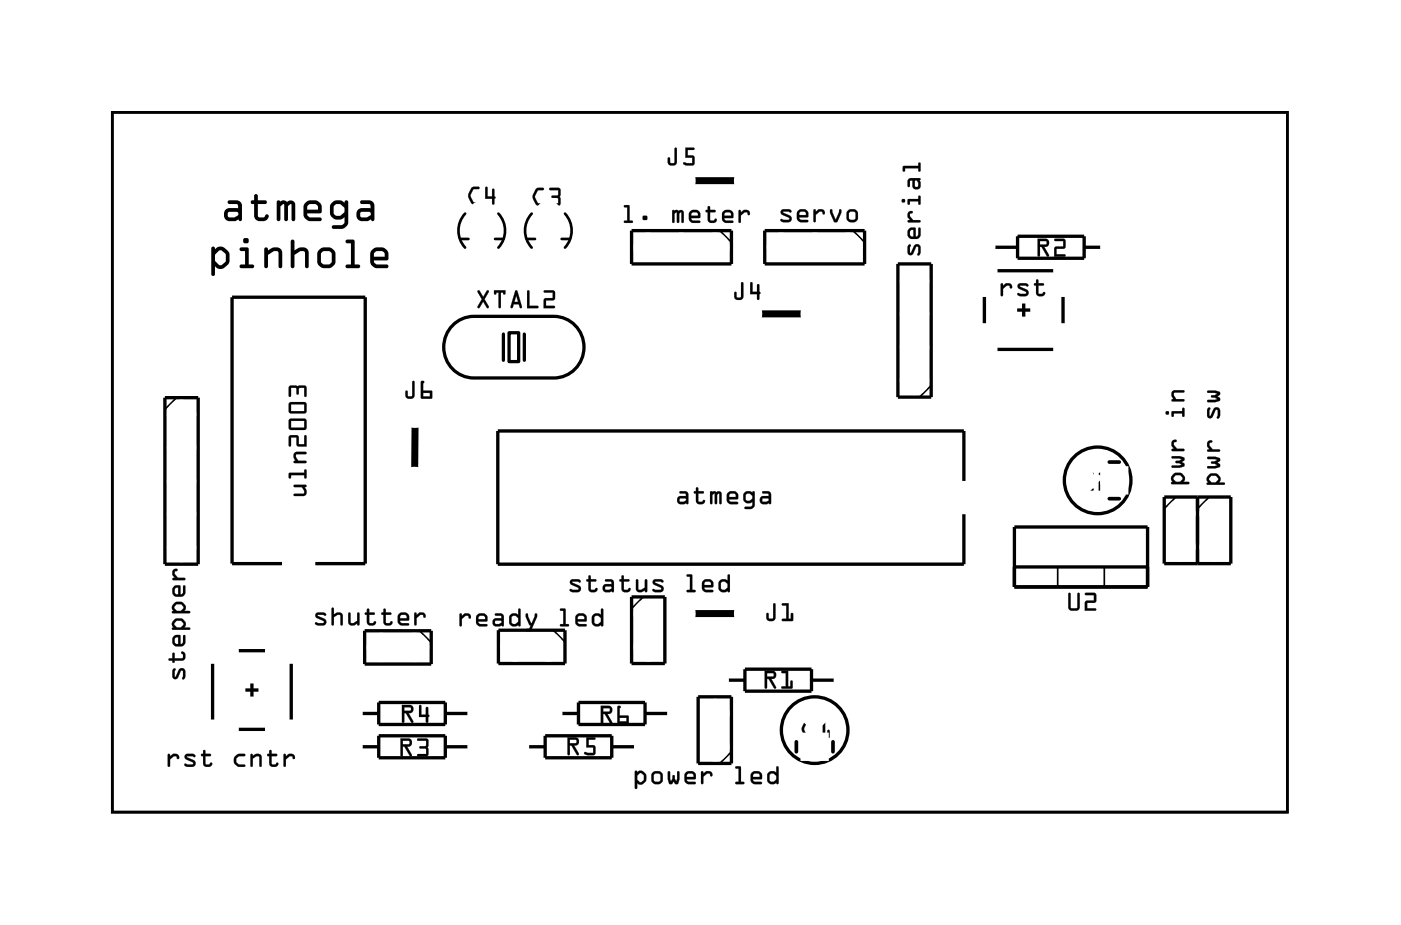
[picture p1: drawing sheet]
<svg xmlns="http://www.w3.org/2000/svg" width="107mm" height="71mm" viewBox="0 0 107 71" stroke-linecap="round" stroke-linejoin="round" font-family="sans-serif">
<path d="M8.6 8.6h89.6v53.3h-89.6zM35.1 18.2h.6M35.5 16.3a1.9 1.9 0 0 0 0 2.6M37.8 18.2h.6M38 16.3a1.9 1.9 0 0 1 0 2.6M40.2 18.2h.6M40.6 16.3a1.9 1.9 0 0 0 0 2.6M42.9 18.2h.6M43.1 16.3a1.9 1.9 0 0 1 0 2.6" fill="none" stroke="#000" stroke-width=".2"/>
<path d="M8.6 8.6h89.6v53.3h-89.6z" fill="none" stroke="#000" stroke-width=".08"/>
<g fill="#000">
<path d="M17.4 15.3h.6a.42 .42 0 0 1 .5 .4v1a.14 .14 0 0 1-.2 .2 .13 .13 0 0 1-.1-.2l-.2 .2h-.5a.51 .51 0 0 1-.4-.5 .51 .51 0 0 1 .4-.5h.7v-.2l-.1-.1h-.6l-.1-.1zM17.4 15.3l.1 .3h.6l.1 .3h-.1a1.14 1.14 0 0 0-.9 .1l-.1 .3a.46 .46 0 0 0 .4 .6 .73 .73 0 0 0 .7-.2 .13 .13 0 0 0 .1 .2 .14 .14 0 0 0 .2-.2v-1a.41 .41 0 0 0-.5-.4zM17.4 16.2v.2l.1 .2h.4l.3-.2-.1-.2zM17.4 16.2h.7l.1 .2a.71 .71 0 0 1-.7 .2l-.1-.2zM19.4 14.8h.2l.1 .1v.4h.5a.14 .14 0 0 1 .2 .1 .14 .14 0 0 1-.2 .2h-.5v.9l.1 .1 .4-.1a.17 .17 0 0 1 .1-.2 .17 .17 0 0 1 .2 .2 .59 .59 0 0 1-.6 .4 .59 .59 0 0 1-.5-.5v-.8h-.2l-.1-.2 .1-.1h.2zM19.4 14.8v.5h-.2l-.1 .1 .1 .1 .2 .1v.8a.59 .59 0 0 0 .5 .5 .59 .59 0 0 0 .6-.4 .17 .17 0 0 0-.2-.2 .17 .17 0 0 0-.1 .2l-.4 .1-.1-.1v-.9h.5a.14 .14 0 0 0 .2-.2 .14 .14 0 0 0-.2-.1h-.5v-.4l-.1-.1zM21.2 15.3h.1l.1 .1a.34 .34 0 0 1 .5 0l.3-.1a.34 .34 0 0 1 .3 .3v1.1a.14 .14 0 0 1-.1 .2 .14 .14 0 0 1-.2-.2v-1.1l-.2 .1v1a.14 .14 0 0 1-.2 .2 .14 .14 0 0 1-.1-.2v-1.1h-.1l-.2 .1v1a.14 .14 0 0 1-.1 .2 .14 .14 0 0 1-.2-.2zM21.2 15.3l-.1 1.4a.14 .14 0 0 0 .2 .2 .14 .14 0 0 0 .1-.2v-1l.2-.1h.1v1.1a.14 .14 0 0 0 .1 .2 .14 .14 0 0 0 .2-.2v-1l.2-.1v1.1a.14 .14 0 0 0 .2 .2 .14 .14 0 0 0 .1-.2v-1.1a.36 .36 0 0 0-.2-.3 .36 .36 0 0 0-.4 .1 .34 .34 0 0 0-.5 0l-.1-.1zM23.3 15.5l.4-.2h.4l.3 .2 .1 .3v.4l-1.1 .1 .1 .2 .1 .1h.8a.14 .14 0 0 1 .1 .1 .14 .14 0 0 1-.1 .2h-.8l-.3-.2a1.16 1.16 0 0 1-.1-1zM23.3 15.5l-.1 .2a1.16 1.16 0 0 0 .1 1l.3 .2h.8a.14 .14 0 0 0 .1-.2 .14 .14 0 0 0-.1-.1h-.8l-.1-.1-.1-.2h1l.1-.2a.62 .62 0 0 0-.2-.7l-.3-.1a.7 .7 0 0 0-.7 .2zM23.5 15.7l-.1 .3h.9l-.1-.3-.1-.1h-.5zM23.5 15.7l.1-.1h.5l.1 .1 .1 .3h-.9zM25.3 15.5l.4-.2h.4l.2 .2a.15 .15 0 0 1 .1-.2 .15 .15 0 0 1 .2 .1l-.1 1.8-.3 .2-.7 .1a.14 .14 0 0 1-.2-.2 .14 .14 0 0 1 .2-.1l.7-.1 .1-.1v-.4a.64 .64 0 0 1-.6 .1l-.5-.3v-.6zM25.3 15.5l-.1 .3v.6l.5 .3a.64 .64 0 0 0 .6-.1v.4l-.1 .1-.7 .1a.14 .14 0 0 0-.2 .1 .14 .14 0 0 0 .2 .2l.7-.1 .3-.2 .1-1.8a.14 .14 0 0 0-.2-.1 .14 .14 0 0 0-.1 .2l-.2-.2h-.4zM25.5 15.7v.5l.1 .2 .4 .1 .3-.3v-.3l-.3-.3h-.3zM25.5 15.7l.2-.1h.3l.3 .3v.3l-.3 .3-.4-.1-.1-.2zM27.5 15.3h.6a.42 .42 0 0 1 .5 .4v1a.14 .14 0 0 1-.2 .2 .13 .13 0 0 1-.1-.2l-.2 .2h-.5a.51 .51 0 0 1-.4-.5 .51 .51 0 0 1 .4-.5h.7v-.2l-.1-.1h-.6l-.1-.1zM27.5 15.3l.1 .3h.6l.1 .3h-.1a1.14 1.14 0 0 0-.9 .1l-.1 .3a.46 .46 0 0 0 .4 .6 .73 .73 0 0 0 .7-.2 .13 .13 0 0 0 .1 .2 .14 .14 0 0 0 .2-.2v-1a.41 .41 0 0 0-.5-.4zM27.5 16.2v.2l.1 .2h.4l.3-.2-.1-.2zM27.5 16.2h.7l.1 .2a.71 .71 0 0 1-.7 .2l-.1-.2z"/>
<path d="M17.4 15.3h.6a.41 .41 0 0 1 .5 .4v1a.14 .14 0 0 1-.2 .2 .13 .13 0 0 1-.1-.2 .77 .77 0 0 1-1.1-.1v-.2a.46 .46 0 0 1 .4-.5h.7v-.2l-.1-.1h-.6zM17.4 16.2v.2l.1 .2h.4l.3-.2-.1-.2zM19.4 14.8h.2l.1 .1v.4h.5a.14 .14 0 0 1 .2 .1 .14 .14 0 0 1-.2 .2h-.5v.9l.1 .1 .4-.1a.17 .17 0 0 1 .1-.1 .17 .17 0 0 1 .2 .1 .59 .59 0 0 1-.6 .4 .59 .59 0 0 1-.5-.5v-.8h-.2l-.1-.2 .1-.1h.2zM21.2 15.3h.1l.1 .1a.34 .34 0 0 1 .5 0l.3-.1a.34 .34 0 0 1 .3 .3v1.1a.14 .14 0 0 1-.1 .2 .14 .14 0 0 1-.2-.2v-1.1l-.2 .1v1a.14 .14 0 0 1-.2 .2 .14 .14 0 0 1-.1-.2l-.1-1.1-.2 .1v1a.14 .14 0 0 1-.1 .2 .14 .14 0 0 1-.2-.2zM23.3 15.5v-.1a.7 .7 0 0 1 .8-.1l.3 .1a.75 .75 0 0 1 .1 .8l-1.1 .1 .1 .2 .1 .1h.8a.14 .14 0 0 1 .1 .1 .14 .14 0 0 1-.1 .2h-.8l-.3-.2a1.16 1.16 0 0 1-.1-1zM23.5 15.7l-.1 .3h.9l-.1-.3-.1-.1h-.5zM25.3 15.5l.4-.2h.4l.2 .2a.15 .15 0 0 1 .1-.2 .15 .15 0 0 1 .2 .1l-.1 1.8-.3 .2-.7 .1a.14 .14 0 0 1-.2-.2 .14 .14 0 0 1 .2-.1l.7-.1 .1-.1v-.4a.64 .64 0 0 1-.6 .1l-.5-.3v-.6zM25.5 15.7v.5l.1 .2 .4 .1 .3-.3v-.3l-.3-.3h-.3zM27.5 15.3h.6a.41 .41 0 0 1 .5 .4v1a.14 .14 0 0 1-.2 .2 .13 .13 0 0 1-.1-.2 .77 .77 0 0 1-1.1-.1v-.2a.46 .46 0 0 1 .4-.5h.7v-.2l-.1-.1h-.6zM27.5 16.2v.2l.1 .2h.4l.3-.2-.1-.2z"/>
<path d="M36 14.3l.5-.1a.1 .1 0 0 1 .1 .1 .1 .1 0 0 1-.1 .1h-.4l-.2 .5 .2 .5h.4a.1 .1 0 0 1 .1 .1 .1 .1 0 0 1-.1 .1h-.5l-.2-.5-.1-.3zM36 14.3l-.2 .4a.83 .83 0 0 0 .3 .9h.4l.1-.1-.1-.1h-.4l-.2-.4v-.2l.2-.4h.4l.1-.1h-.1h-.3zM37 14.3h.2v.7h.3v-.5a.1 .1 0 0 1 .1-.1 .1 .1 0 0 1 .1 .1v.5a.09 .09 0 0 1 .1 .1 .09 .09 0 0 1-.1 .1v.3a.1 .1 0 0 1-.1 .1 .1 .1 0 0 1-.1-.1v-.3h-.5zM37.1 14.3l-.1 .9h.6v.3l.1 .1v-.4l.1-.1-.1-.1v-.6h-.1v.6h-.4v-.7z"/>
<path d="M36 14.3l.2-.1 .4 .1-.1 .1h-.4l-.2 .5 .2 .5h.4l.1 .2h-.1a.6 .6 0 0 1-.8-.6l.1-.3zM37 14.3h.2v.7h.3l.1-.6h.1v.6l.1 .1-.1 .1v.4h-.1l-.1-.4h-.5z"/>
<path d="M40.9 14.4l.5-.1a.1 .1 0 0 1 .1 .1 .1 .1 0 0 1-.1 .1h-.4l-.2 .5 .2 .5h.4a.1 .1 0 0 1 .1 .1 .1 .1 0 0 1-.1 .1h-.5l-.2-.5-.1-.3zM40.9 14.4l-.2 .4a.83 .83 0 0 0 .3 .9h.4l.1-.1-.1-.1h-.4l-.2-.4v-.2l.2-.4h.4l.1-.1-.1-.1h-.3zM41.9 14.3h.7l.2 .2-.1 .5 .1 .6-.2 .1h-.6a.1 .1 0 0 1-.1-.1 .1 .1 0 0 1 .1-.1h.6v-.4h-.4a.1 .1 0 0 1-.1-.1 .1 .1 0 0 1 .1-.1h.4v-.4h-.7zM41.9 14.4l.1 .1h.6v.4h-.5v.1v.1h.5v.4h-.6l-.1 .1 .8 .1 .1-.2-.1-.5v-.6l-.1-.1z"/>
<path d="M40.9 14.4l.2-.1 .4 .1v.1h-.5l-.2 .5 .2 .5h.5v.1l-.1 .1a.6 .6 0 0 1-.8-.6l.1-.3zM41.9 14.4l.7-.1 .2 .1-.1 .6 .1 .5-.1 .2-.8-.1 .1-.1h.6v-.4h-.5v-.1v-.1h.5v-.4h-.6z"/>
<path d="M47.6 15.7h.4v1.1h.2a.1 .1 0 0 1 .1 .1 .1 .1 0 0 1-.1 .1h-.5a.1 .1 0 0 1-.1-.1 .1 .1 0 0 1 .1-.1h.2v-1h-.3zM47.6 15.7l.1 .1h.2v1h-.2l-.1 .1 .6 .1 .1-.1-.3-.1v-1.1zM49.1 16.5h.3v.3h-.3zM49.1 16.5v.3h.3v-.3zM51.3 16h.3l.2 .1a.22 .22 0 0 1 .2-.1 .22 .22 0 0 1 .2 .2v.7a.1 .1 0 0 1-.1 .1 .1 .1 0 0 1-.1-.1l-.1-.7-.1 .1v.6a.1 .1 0 0 1-.1 .1 .1 .1 0 0 1-.1-.1v-.7l-.1 .1v.6a.1 .1 0 0 1-.1 .1 .1 .1 0 0 1-.1-.1zM51.3 16v1l.1-.1 .1-.6 .1-.1 .1 .7h.1v-.6l.2-.1v.7l.1 .1v-.9zM52.6 16.1l.3-.1h.3l.1 .1 .1 .2v.3h-.7l.2 .2h.4a.1 .1 0 0 1 .1 .1 .1 .1 0 0 1-.1 .1h-.5l-.2-.1v-.2zM52.6 16.1v.6l.1 .2 .2 .1h.5v-.2h-.5l-.2-.1v-.1h.7v-.3l-.1-.2-.4-.1zM52.8 16.3l-.1 .2h.6l-.2-.3zM52.8 16.3l.4-.1 .1 .3h-.6zM54 15.7l.2 .1v.2h.3a.1 .1 0 0 1 .1 .1 .1 .1 0 0 1-.1 .1h-.3v.6h.2l.2-.1h.1a.21 .21 0 0 1 0 .2 .21 .21 0 0 1-.3 .1h-.2l-.2-.2v-.6h-.1l-.1-.1 .2-.1zM54 15.7v.3l-.2 .1v.1h.2v.5a.37 .37 0 0 0 .3 .3 .37 .37 0 0 0 .4-.2l-.1-.1-.1 .1h-.3v-.6h.3l.1-.1-.1-.1h-.3v-.2zM55.2 16.1l.2-.1h.3l.2 .1 .1 .2-.1 .3h-.6l.1 .2h.5a.1 .1 0 0 1 .1 .1 .1 .1 0 0 1-.1 .1h-.5l-.2-.1-.1-.2zM55.2 16.1l-.1 .6 .1 .2 .2 .1h.5v-.2h-.5l-.1-.1v-.1h.6v-.3l-.1-.2-.4-.1zM55.3 16.3v.2h.5l-.1-.3zM55.3 16.3l.4-.1 .1 .3h-.5zM56.4 16h.1v.2l.2-.2a.33 .33 0 0 1 .4 0 .33 .33 0 0 1 .1 .4 .14 .14 0 0 1-.2 0 .14 .14 0 0 1 0-.2h-.2l-.3 .2v.5a.1 .1 0 0 1-.1 .1 .1 .1 0 0 1-.1-.1zM56.4 16v1l.1-.1v-.5l.3-.2h.2l.2 .2a.23 .23 0 0 0 0-.3 .23 .23 0 0 0-.2-.1h-.3l-.2 .2v-.2z"/>
<path d="M47.6 15.7h.4v1.1l.3 .1-.1 .1-.6-.1 .1-.1h.2v-1h-.2zM49.1 16.5h.3v.3h-.3zM51.3 16l.8 .1v.9h-.1v-.8l-.2 .1v.7l-.1-.1-.1-.7-.1 .1v.6l-.2 .1zM52.6 16.1l.3-.1h.3l.1 .1 .1 .2v.3l-.7 .1 .2 .1h.5v.2h-.5l-.2-.1-.1-.2zM52.8 16.3l-.1 .2h.6l-.1-.3zM54 15.7l.2 .1v.2h.4v.1v.1h-.4v.6h.3l.1-.1h.1a.35 .35 0 0 1-.4 .3 .35 .35 0 0 1-.3-.3v-.5h-.1l-.1-.1 .2-.1zM55.2 16.1l.2-.1h.3l.2 .1 .1 .2-.1 .3-.6 .1 .1 .1h.5v.2h-.5l-.2-.1-.1-.2zM55.3 16.3v.2h.5l-.1-.3zM56.4 16h.1v.2l.2-.2a.33 .33 0 0 1 .4 0 .33 .33 0 0 1 .1 .4 .12 .12 0 0 1-.2 0 .12 .12 0 0 1 0-.2h-.2l-.3 .2v.5l-.1 .1z"/>
<path d="M51.5 11.3h.2v1.1a.37 .37 0 0 1-.4 .2 .37 .37 0 0 1-.4-.2v-.3a.1 .1 0 0 1 .1-.1 .1 .1 0 0 1 .1 .1l.1 .3h.2zM51.5 11.3v1.1h-.4l-.1-.4v.1v.3a.35 .35 0 0 0 .3 .2 .35 .35 0 0 0 .3-.2v-1.1zM52.3 11.3h.6a.1 .1 0 0 1 .1 .1 .1 .1 0 0 1-.1 0h-.4v.5h.4l.1 .6-.2 .1h-.6a.11 .11 0 0 1-.1-.2 .1 .1 0 0 1 .1 0h.6v-.4h-.5zM52.3 11.3v.7h.5v.5l-.6-.1-.1 .1 .3 .1h.5l.1-.2v-.4l-.1-.1h-.4v-.5h.4l.1-.1z"/>
<path d="M51.5 11.3h.1v1.1a.36 .36 0 0 1-.3 .2 .36 .36 0 0 1-.4-.2l.1-.3v-.1l.1 .1v.3h.4zM52.3 11.3h.6h.1l-.1 .1h-.4v.5h.4l.1 .1v.5l-.2 .1h-.4a.15 .15 0 0 1-.2 0 .15 .15 0 0 1 0-.2h.6v-.4h-.5z"/>
<path d="M59.6 16h.1a.71 .71 0 0 1 .7 .1 .12 .12 0 0 1-.1 .1 .12 .12 0 0 1-.1-.1l-.5 .1 .6 .2a.28 .28 0 0 1 .1 .3 .28 .28 0 0 1-.3 .3l-.5-.1a.12 .12 0 0 1 0-.2 .12 .12 0 0 1 .2 .1h.4v-.1l-.6-.3v-.2zM59.6 16v.2v.1l.6 .4-.1 .1-.5-.1v.1l.1 .1h.4a.27 .27 0 0 0 .3-.2 .27 .27 0 0 0-.2-.3l-.5-.2 .5-.1a.09 .09 0 0 0 .1 .1 .09 .09 0 0 0 .1-.1l-.2-.1zM60.9 16.1l.2-.1h.3l.2 .1 .1 .2v.3h-.7l.1 .2h.5a.1 .1 0 0 1 .1 .1 .1 .1 0 0 1-.1 .1h-.5l-.2-.2-.1-.2zM60.9 16.1l-.1 .5 .1 .2 .2 .1h.5v-.1h-.5l-.1-.2 .6-.1 .1-.2-.1-.2-.5-.1zM61 16.2v.2h.5l-.1-.2zM61 16.2l.4-.1 .1 .3h-.5zM62.1 16h.1v.2l.2-.2a.33 .33 0 0 1 .4 0 .33 .33 0 0 1 .1 .3 .14 .14 0 0 1-.1 0 .14 .14 0 0 1-.1-.1l-.2-.1-.3 .3v.5a.1 .1 0 0 1 0 .1 .1 .1 0 0 1-.1-.1zM62.1 16v.9h.1v-.5l.3-.3h.2l.2 .2a.23 .23 0 0 0 0-.2 .23 .23 0 0 0-.2-.1h-.3l-.2 .2v-.2zM63.3 16h.2l.3 .8 .2-.8a.1 .1 0 0 1 .1 0 .1 .1 0 0 1 .1 0l-.3 .9-.2 .1-.4-.8zM63.4 16l-.1 .2 .3 .7h.3l.3-.7v-.2h-.2l-.2 .8-.3-.8zM64.5 16.5a.55 .55 0 0 1 1.1 0 .55 .55 0 0 1-1.1 0zM64.6 16.5a.49 .49 0 0 0 .9 0 .49 .49 0 0 0-.9 0zM64.8 16.2v.5l.1 .1 .4-.1-.1-.5-.3-.1zM64.8 16.2l.3-.1 .2 .1v.4l-.1 .2h-.3l-.1-.1z"/>
<path d="M59.6 16h.6l.2 .1a.12 .12 0 0 1-.1 .1 .12 .12 0 0 1-.1-.1l-.5 .1 .5 .2a.27 .27 0 0 1 .2 .3 .27 .27 0 0 1-.3 .3l-.4-.1-.2-.1 .1-.1 .5 .1 .1-.1-.6-.3v-.2zM60.9 16.1l.2-.1h.3l.2 .1 .1 .2-.1 .3h-.6l.1 .2h.5v.1h-.5l-.2-.1-.1-.2zM61 16.2v.2h.5l-.1-.3zM62.1 16h.1v.2l.2-.2a.33 .33 0 0 1 .4 0 .33 .33 0 0 1 .1 .3 .12 .12 0 0 1-.1 0 .12 .12 0 0 1-.1-.1l-.2-.1-.3 .3v.5h-.1zM63.4 16h.1l.3 .8 .2-.8h.2v.2l-.3 .7h-.3l-.3-.7zM64.6 16.5a.5 .5 0 0 1 .9 0 .5 .5 0 0 1-.9 0zM64.8 16.2v.5l.1 .1h.3l.1-.2v-.4l-.2-.1z"/>
<path d="M69.4 18.7v-.1a.12 .12 0 0 1 .1 .1 .12 .12 0 0 1-.1 .2l.1 .4 .2-.5a.27 .27 0 0 1 .3-.2 .27 .27 0 0 1 .2 .3l-.1 .6-.1-.1 .1-.2-.1-.4-.1 .1-.2 .4a.22 .22 0 0 1-.3 .2 .22 .22 0 0 1-.2-.3v-.3zM69.4 17.5l.2-.1h.2l.1 .7 .2-.2v-.5h.1v.7l-.3 .1h-.5l-.2-.3 .1-.3zM69.5 17.6l-.1 .3 .3 .2v-.6zM69.3 16.2l.2-.1a.1 .1 0 0 1 .1 .1 .1 .1 0 0 1-.1 .1l-.1 .2 .3 .3h.5v.1h-.9v-.1h.1l-.2-.2zM69.3 15.2h.8v-.2l.1-.1v.7h-.1v-.2h-.7v.2h-.1zM68.8 15.3a.15 .15 0 0 1 .3 0 .15 .15 0 0 1-.3 0zM69.3 13.7l.2-.1h.7v.6a.32 .32 0 0 1-.3 .2 .32 .32 0 0 1-.3-.2v-.4h-.1h-.1v.4h-.1zM69.8 13.8v.4l.2 .1 .1-.4-.1-.1zM68.9 12.7h1.2v-.2l.1-.1v.6l-.1 .1v-.3h-1l-.1 .2-.1 .1z"/>
<path d="M69.4 18.6a.12 .12 0 0 1 .1 .1 .12 .12 0 0 1-.1 .2l.1 .4 .2-.5a.28 .28 0 0 1 .3-.2 .28 .28 0 0 1 .2 .3v.6a.12 .12 0 0 1-.2-.1 .12 .12 0 0 1 .1-.2l-.1-.3v-.1l-.4 .6-.2 .1-.1-.2a.71 .71 0 0 1 .1-.7zM69.4 18.7l-.1 .2v.3a.22 .22 0 0 0 .1 .3 .22 .22 0 0 0 .3-.2l.2-.5h.1l.1 .4-.1 .2 .1 .1 .1-.6a.27 .27 0 0 0-.2-.3 .27 .27 0 0 0-.3 .2l-.2 .5-.1-.5a.09 .09 0 0 0 .1-.1 .09 .09 0 0 0-.1 0zM69.4 17.4l.2-.1 .2 .1 .1 .7 .1-.2 .1-.5a.1 .1 0 0 1 0-.1 .1 .1 0 0 1 .1 .1v.5v.2l-.2 .1h-.4l-.3-.2-.1-.4zM69.3 17.5v.4l.1 .3h.5l.3-.1v-.7h-.1v.5l-.2 .2-.1-.7h-.2zM69.5 17.6l-.1 .3 .3 .2v-.6zM69.5 17.6l.2-.1v.6l-.3-.1zM69.3 16.2l.2-.1a.11 .11 0 0 1 .2 .1 .11 .11 0 0 1-.2 .1l-.1 .2 .3 .3h.4a.1 .1 0 0 1 .1 .1 .1 .1 0 0 1-.1 .1h-.8a.1 .1 0 0 1-.1-.1 .1 .1 0 0 1 .1-.1h.1l-.2-.2zM69.3 16.2v.4l.2 .2h-.2v.1h.9v-.1h-.5l-.3-.3v-.2l.2-.1zM69.3 15.2h.8v-.2a.1 .1 0 0 1 0-.1 .1 .1 0 0 1 .1 .1v.5a.1 .1 0 0 1-.1 .1 .1 .1 0 0 1 0-.1v-.1h-.7v.1a.1 .1 0 0 1-.1 .1 .1 .1 0 0 1-.1-.1zM69.3 15.2v.4h.1v-.3h.7v.3h.1v-.7l-.1 .1v.2zM68.8 15.3a.15 .15 0 0 1 .3 0 .15 .15 0 0 1-.3 0zM68.8 15.3a.15 .15 0 0 0 .3 0 .15 .15 0 0 0-.3 0zM69.3 13.7l.2-.1h.6a.09 .09 0 0 1 .1 .1 .09 .09 0 0 1-.1 .1l.1 .4a.32 .32 0 0 1-.3 .3 .32 .32 0 0 1-.3-.3v-.4h-.2v.4a.1 .1 0 0 1-.1 .1 .1 .1 0 0 1-.1-.1zM69.3 13.7v.5h.1v-.4h.1h.1v.4a.31 .31 0 0 0 .3 .2 .31 .31 0 0 0 .3-.2v-.6h-.7zM69.8 13.8v.4h.2l.1-.3-.1-.1zM69.8 13.8l.2-.1 .1 .2-.1 .4-.2-.1zM68.9 12.7h1.2v-.2a.1 .1 0 0 1 0-.1 .1 .1 0 0 1 .1 .1v.5a.1 .1 0 0 1-.1 .1 .1 .1 0 0 1 0-.1v-.2h-1v.2a.1 .1 0 0 1-.1 .1 .1 .1 0 0 1-.1-.1zM68.9 12.7v.4l.1-.1v-.2h1.1v.3l.1-.1v-.6l-.1 .1v.2z"/>
<path d="M79.2 18.2h.6a.32 .32 0 0 1 .2 .4 .32 .32 0 0 1-.3 .2l.3 .6a.1 .1 0 0 1 0 .2 .1 .1 0 0 1-.1-.1l-.4-.7h-.2l.1 .7a.1 .1 0 0 1-.1 .1 .1 .1 0 0 1-.1-.1zM79.2 18.2v1.4l.1-.1v-.7h.2l.4 .7h.1l-.3-.7a.31 .31 0 0 0 .3-.2 .31 .31 0 0 0-.2-.4zM79.3 18.4v.3l.5-.1v-.2zM79.3 18.4h.5l.1 .2-.6 .1zM80.4 18.2h.7l.2 .1v.6l-.7 .1v.4h.6a.1 .1 0 0 1 .1 .1 .1 .1 0 0 1-.1 .1h-.8l.1-.8h.6v-.4h-.6zM80.5 18.2v.2h.6v.4l-.6 .1-.1 .7h.8v-.2h-.6v-.4l.6-.1 .1-.6-.2-.1z"/>
<path d="M79.2 18.2h.6a.32 .32 0 0 1 .2 .4 .32 .32 0 0 1-.3 .2l.3 .7-.1 .1-.4-.8h-.2v.7l-.1 .1zM79.3 18.4v.3l.6-.1-.1-.2zM80.5 18.2h.6l.2 .1-.1 .6-.6 .1v.4h.6v.2h-.8l.1-.7 .6-.1v-.4h-.6z"/>
<path d="M16.2 18.9a.15 .15 0 0 1 .1-.1 .15 .15 0 0 1 .1 .2l.1-.1a.65 .65 0 0 1 1 .5 .79 .79 0 0 1-.4 1 .51 .51 0 0 1-.7-.1v.6a.14 .14 0 0 1-.1 .1 .14 .14 0 0 1-.2-.1zM16.2 18.9l-.1 2a.14 .14 0 0 0 .2 .1 .14 .14 0 0 0 .1-.1v-.6a.51 .51 0 0 0 .7 .1l.3-.2a1.01 1.01 0 0 0 .1-.9l-.3-.3a.51 .51 0 0 0-.8 0 .15 .15 0 0 0 0-.2 .15 .15 0 0 0-.2 .1zM16.7 19.1l-.3 .3v.5l.3 .3h.1l.4-.3v-.5l-.3-.3zM16.7 19.1h.2l.3 .3v.5l-.4 .3h-.1l-.3-.3v-.5zM18.3 18.9h.6l.1 1.3h.3a.14 .14 0 0 1 .1 .1 .14 .14 0 0 1-.1 .2h-.9a.14 .14 0 0 1-.1-.2 .14 .14 0 0 1 .1-.1h.3v-1l-.3-.1h-.1zM18.3 18.9v.2h.1h.3v1.1h-.3a.14 .14 0 0 0-.1 .1 .14 .14 0 0 0 .1 .2h.9a.14 .14 0 0 0 .1-.2 .14 .14 0 0 0-.1-.1h-.3l-.1-1.3zM18.5 18.4a.25 .25 0 0 1 .5 0 .25 .25 0 0 1-.5 0zM18.5 18.4a.25 .25 0 0 0 .5 0 .25 .25 0 0 0-.5 0zM20.2 18.9h.2v.2a.69 .69 0 0 1 1.1 0v1.2a.14 .14 0 0 1-.1 .2 .14 .14 0 0 1-.1-.2v-1l-.2-.1h-.2l-.5 .2v.9a.14 .14 0 0 1-.1 .2 .14 .14 0 0 1-.1-.2zM20.2 18.9v1.4a.14 .14 0 0 0 .1 .2 .14 .14 0 0 0 .1-.2v-.9l.5-.3h.2l.2 .2v1a.14 .14 0 0 0 .1 .2 .14 .14 0 0 0 .1-.2v-1a.55 .55 0 0 0-.8-.4l-.3 .2v-.2zM22.2 18.3h.2l.1 .1v.7a.69 .69 0 0 1 1 0l.1 1.2a.14 .14 0 0 1-.2 .2 .14 .14 0 0 1-.1-.2v-1l-.2-.1h-.2l-.4 .2v.9a.14 .14 0 0 1-.2 .2 .14 .14 0 0 1-.1-.2zM22.2 18.3v2a.14 .14 0 0 0 .1 .2 .14 .14 0 0 0 .2-.2v-.9l.4-.3h.2l.2 .2v1a.14 .14 0 0 0 .1 .2 .14 .14 0 0 0 .2-.2v-1a.55 .55 0 0 0-.9-.4l-.2 .2v-.7l-.1-.1zM24.3 19.1l.4-.2h.5l.2 .2a1.12 1.12 0 0 1 .2 .9l-.1 .2-.3 .2h-.6l-.3-.1a1.16 1.16 0 0 1-.1-1zM24.3 19.1l-.1 .2a1.16 1.16 0 0 0 .1 1l.4 .2a.67 .67 0 0 0 .7-.2l.2-.3a1.12 1.12 0 0 0-.2-.9l-.3-.2a.7 .7 0 0 0-.8 .2zM24.5 19.3v.7l.2 .2 .5-.1 .1-.1v-.7l-.2-.1h-.4zM24.5 19.3l.2-.1 .4-.1 .2 .2v.7l-.1 .1-.5 .1-.2-.2zM26.4 18.3h.5l.2 .1v1.8h.2a.14 .14 0 0 1 .2 .1 .14 .14 0 0 1-.2 .2h-.8a.14 .14 0 0 1-.1-.2 .14 .14 0 0 1 .1-.1h.3v-1.6l-.4-.1zM26.4 18.3v.2h.1l.3 .1v1.6h-.3a.14 .14 0 0 0-.1 .1 .14 .14 0 0 0 .1 .2h.8a.14 .14 0 0 0 .2-.2 .14 .14 0 0 0-.2-.1h-.2l-.1-1.8-.1-.1zM28.4 19.1l.4-.2h.4l.3 .2 .1 .3v.4l-1.1 .1 .1 .1 .1 .2h.8a.14 .14 0 0 1 .1 .1 .14 .14 0 0 1-.1 .2h-.8l-.3-.2a1.16 1.16 0 0 1-.1-1zM28.4 19.1l-.1 .2a1.16 1.16 0 0 0 .1 1l.3 .1 .8 .1a.14 .14 0 0 0 .1-.2 .14 .14 0 0 0-.1-.1h-.8l-.1-.2-.1-.1h1l.1-.2a.62 .62 0 0 0-.2-.7l-.3-.1a.7 .7 0 0 0-.7 .2zM28.6 19.3l-.1 .3h.9l-.1-.3-.1-.1h-.5zM28.6 19.3l.1-.1h.5l.1 .1 .1 .3h-.9z"/>
<path d="M16.2 18.9h.2v.1l.1-.1a.65 .65 0 0 1 1 .5 .81 .81 0 0 1-.8 1.1l-.3-.2v.6a.14 .14 0 0 1-.1 .1 .14 .14 0 0 1-.2-.1zM16.7 19.1l-.3 .3v.5l.3 .3h.1l.4-.3v-.5l-.3-.3zM18.3 18.9h.6l.1 1.3h.3a.14 .14 0 0 1 .1 .1 .14 .14 0 0 1-.1 .2h-.9a.14 .14 0 0 1-.1-.2 .14 .14 0 0 1 .1-.1h.3v-1l-.3-.1h-.1zM18.5 18.4a.25 .25 0 0 1 .5 0 .25 .25 0 0 1-.5 0zM20.2 18.9h.2v.2a.61 .61 0 0 1 .6-.2 .61 .61 0 0 1 .5 .4v1a.14 .14 0 0 1-.1 .2 .14 .14 0 0 1-.1-.2v-1l-.2-.1h-.2l-.5 .2v.9a.14 .14 0 0 1-.1 .2 .14 .14 0 0 1-.1-.2zM22.2 18.3h.2l.1 .1v.7a.61 .61 0 0 1 .6-.2 .61 .61 0 0 1 .5 .4v1a.14 .14 0 0 1-.2 .2 .14 .14 0 0 1-.1-.2v-1l-.2-.1h-.2l-.4 .2v.9a.14 .14 0 0 1-.2 .2 .14 .14 0 0 1-.1-.2zM24.3 19.1l.1-.1a.7 .7 0 0 1 .7-.1l.3 .2a1.12 1.12 0 0 1 .2 .9l-.2 .3a.7 .7 0 0 1-.7 .2l-.4-.2a1.16 1.16 0 0 1-.1-1zM24.5 19.3v.7l.2 .2 .5-.1 .1-.1v-.7l-.2-.1h-.4zM26.4 18.3h.5l.1 .1 .1 1.8h.2a.14 .14 0 0 1 .2 .1 .14 .14 0 0 1-.2 .2h-.8a.14 .14 0 0 1-.1-.2 .14 .14 0 0 1 .1-.1h.3v-1.6l-.4-.1zM28.4 19.1v-.1a.7 .7 0 0 1 .7-.1l.4 .1a.75 .75 0 0 1 .1 .8l-1.1 .1 .1 .1 .1 .2h.8a.14 .14 0 0 1 .1 .1 .14 .14 0 0 1-.1 .2l-.8-.1-.3-.1a1.16 1.16 0 0 1-.1-1zM28.6 19.3l-.1 .3h.9l-.1-.3-.1-.1h-.5z"/>
<path d="M22.4 37h1v.1l-.2 .1a.38 .38 0 0 1 .2 .3 .38 .38 0 0 1-.3 .3h-.7l.1-.1h.6l.1-.1-.2-.4-.5-.1zM22.1 36.1h1.1v-.2l.1-.1 .1 .6-.2 .1v-.3h-1v.2l-.1 .1zM22.5 34.5h.2h.7l-.1 .1h-.6l-.1 .1 .2 .4 .5 .1 .1 .1h-1v-.1l.1-.1-.1-.3zM22.1 33.2h.6l.1 .2v.5h.4v-.6l.1-.1 .1 .9-.7-.1-.1-.6h-.4v.6l-.1 .1zM22.1 32l1.2-.1 .1 .2v.6l-.2 .1h-1.1l-.1-.2zM22.2 32.1v.5h1v-.5zM22.1 30.7h1.2l.1 .1v.6l-.2 .1h-1.1l-.1-.1zM22.2 30.8v.6h1v-.6zM22.1 29.5l1.2-.1 .1 .2v.6h-.2v-.6h-.4v.4l-.1 .1-.1-.1v-.4h-.4v.6l-.1 .1z"/>
<path d="M22.4 37h.9a.1 .1 0 0 1 .1 .1 .11 .11 0 0 1-.2 .1 .4 .4 0 0 1-.1 .6h-.6a.1 .1 0 0 1-.1 0 .1 .1 0 0 1 .1-.1h.6l.1-.3-.2-.2h-.6zM22.4 37l.1 .1h.5l.2 .5-.1 .1h-.6l-.1 .1h.7a.35 .35 0 0 0 .2-.5l-.1-.2h.2l-.1-.1zM22 36.1h1.2v-.2a.1 .1 0 0 1 .1-.1 .1 .1 0 0 1 .1 .1v.5a.1 .1 0 0 1-.1 .1 .1 .1 0 0 1-.1-.1v-.2h-1v.2a.1 .1 0 0 1-.1 .1 .1 .1 0 0 1-.1-.1zM22.1 36.1v.4l.1-.1v-.2h1v.3l.2-.1-.1-.6-.1 .1v.2zM22.5 34.5h.2h.6a.1 .1 0 0 1 .1 .1 .1 .1 0 0 1-.1 .1l-.6-.1-.1 .3 .2 .2h.5a.1 .1 0 0 1 .1 .1 .1 .1 0 0 1-.1 .1h-.8a.1 .1 0 0 1-.1-.1 .1 .1 0 0 1 .1-.1l-.1-.3zM22.5 34.6l-.1 .2 .2 .4h-.2v.1h1l-.1-.1h-.5l-.2-.3v-.3h.7l.1-.1h-.7zM22.1 33.2h.6l.1 .7h.4v-.6a.1 .1 0 0 1 .1-.1 .1 .1 0 0 1 .1 .1v.8l-.7-.1-.1-.6h-.4v.6a.1 .1 0 0 1-.1 .1 .1 .1 0 0 1-.1-.1zM22.1 33.3v.7h.1v-.6h.4l.1 .6 .7 .1-.1-.9-.1 .1v.6h-.4v-.5l-.1-.2zM22.1 32l1.2-.1 .1 .2v.6l-.2 .1h-1.1l-.1-.2zM22.1 32l-.1 .6 .1 .2h1.1l.2-.1v-.6l-.1-.1zM22.2 32.1v.5h1v-.5zM22.2 32.1h1v.5h-1zM22.1 30.7h1.2l.1 .1v.6l-.2 .1h-1.1l-.1-.1zM22.1 30.7l-.1 .7 .1 .1h1.1l.2-.1v-.6l-.1-.1zM22.2 30.8v.6h1v-.6zM22.2 30.8h1v.6h-1zM22.1 29.5l1.2-.1 .1 .2v.6a.1 .1 0 0 1-.1 .1 .1 .1 0 0 1-.1-.1v-.6h-.4v.4a.1 .1 0 0 1-.1 .1 .1 .1 0 0 1-.1-.1v-.4h-.4v.6a.1 .1 0 0 1-.1 .1 .1 .1 0 0 1-.1-.1zM22.1 29.5v.8l.1-.1v-.6h.4v.4l.1 .1 .1-.1v-.4h.4v.6h.2v-.6l-.1-.2z"/>
<path d="M31.5 29.1h.1v1.1a.37 .37 0 0 1-.3 .2 .37 .37 0 0 1-.4-.2v-.3a.1 .1 0 0 1 .1-.1 .1 .1 0 0 1 .1 .1v.3h.3zM31.5 29.1v1.1h-.4l-.1-.4-.1 .1v.3a.35 .35 0 0 0 .4 .2 .35 .35 0 0 0 .3-.2v-1.1zM32.1 29.1l.2-.1a.09 .09 0 0 1 .1 .1 .09 .09 0 0 1-.1 .1v.6h.7l-.1 .6h-.8zM32.1 29.1v1.3h.8l.1-.5-.7-.1v-.6l.1-.1zM32.3 30v.2h.5v-.2zM32.3 30h.5v.2h-.5z"/>
<path d="M31.5 29.1h.1v1.1a.36 .36 0 0 1-.3 .2 .36 .36 0 0 1-.4-.2v-.4h.1h.1v.4h.3zM32.1 29.1h.3l-.1 .1v.6h.7l-.1 .6h-.8zM32.3 30v.2h.5v-.2z"/>
<path d="M36.4 22.2h.2l.3 .4 .2-.4a.11 .11 0 0 1 .2-.1 .1 .1 0 0 1 0 .2l-.3 .5 .3 .6a.1 .1 0 0 1 0 .1 .1 .1 0 0 1-.2 0l-.2-.5-.3 .5a.1 .1 0 0 1-.1 0 .1 .1 0 0 1-.1-.1l.4-.6-.4-.5zM36.5 22.2l-.1 .1 .4 .5-.4 .6 .2 .1 .3-.5 .2 .5h.1l.1-.1-.3-.6 .3-.6h-.2l-.2 .5-.3-.5zM37.7 22.1h.9v.3a.11 .11 0 0 1-.2 .1 .1 .1 0 0 1 0-.2h-.2v1.1a.1 .1 0 0 1-.1 .1 .1 .1 0 0 1-.1-.1v-1.1h-.1a.11 .11 0 0 1-.1 .2 .11 .11 0 0 1-.1-.1zM37.7 22.1v.4l.2-.2h.1v1.1l.2 .1v-1.2h.2l.1 .2 .1-.4zM39.3 22.2h.2l.3 1.2v.1h-.1l-.1-.3h-.4l-.1 .3h-.2zM39.3 22.2l-.4 1.2 .2 .1 .1-.3h.4l.1 .2 .1 .1v-.1l-.3-1.2zM39.4 22.5l-.2 .5h.3zM39.4 22.5l.1 .5h-.3zM40.2 22.2h.2v1.1h.6a.1 .1 0 0 1 .1 .1 .1 .1 0 0 1-.1 .1h-.8zM40.2 22.2v1.3h.8v-.2h-.6v-1.1zM41.5 22.2l.7-.1 .1 .1v.7h-.6v.4h.6a.1 .1 0 0 1 .1 .1 .1 .1 0 0 1-.1 .1h-.8v-.7l.7-.1v-.4h-.7zM41.5 22.2v.1h.7v.4l-.7 .1v.7h.8v-.2h-.7v-.4h.7v-.6l-.1-.1z"/>
<path d="M36.5 22.2h.1l.3 .4 .2-.4h.2l-.3 .6 .3 .6-.1 .1h-.1l-.2-.5-.3 .5h-.2l.4-.7zM37.7 22.1h.9l-.1 .4-.1-.1v-.1h-.2v1.2l-.2-.1v-1.1h-.1l-.1 .1-.1 .1zM39.3 22.2h.2l.3 1.2v.1h-.1l-.1-.3h-.4l-.1 .3h-.1zM39.4 22.5l-.2 .5h.3zM40.2 22.2h.2v1.1h.6v.2h-.8zM41.5 22.2l.7-.1 .1 .2v.6h-.6v.4h.6v.2h-.8v-.7l.7-.1v-.4h-.7z"/>
<path d="M51.9 37.5h.4h.1l.1 .2v.7a.09 .09 0 0 1-.1 .1 .09 .09 0 0 1-.1-.1l-.4 .1a.32 .32 0 0 1-.2-.4 .32 .32 0 0 1 .2-.3h.4v-.1l-.4-.1zM51.9 37.5v.1l.4 .1v.2l-.4-.1a.31 .31 0 0 0-.2 .3 .31 .31 0 0 0 .2 .3h.5h.1v-.7l-.1-.2zM51.9 38v.3h.3l.1-.1v-.2zM51.9 38h.4l.1 .2-.2 .1h-.3zM53.1 37.2h.2v.3h.3a.1 .1 0 0 1 .1 .1 .1 .1 0 0 1-.1 .1l-.3-.1v.6l.2 .1 .2-.2 .1 .1a.21 .21 0 0 1 0 .2 .21 .21 0 0 1-.3 .1l-.2-.1-.2-.1v-.7h-.1l-.1-.1h.2zM53.1 37.2v.3h-.2l.1 .1h.1v.6a.37 .37 0 0 0 .3 .3 .37 .37 0 0 0 .4-.3l-.1-.1-.1 .2-.3-.1v-.6h.3h.1l-.1-.1h-.3v-.3zM54.2 37.5h.3h.2a.22 .22 0 0 1 .2 0 .22 .22 0 0 1 .2 .2v.7a.1 .1 0 0 1-.1 .1 .1 .1 0 0 1-.1-.1l-.1-.8-.1 .1v.7a.1 .1 0 0 1-.1 .1 .1 .1 0 0 1-.1-.1v-.8l-.1 .2v.6a.1 .1 0 0 1-.1 .1 .1 .1 0 0 1-.1-.1zM54.2 37.5v.9h.1v-.6l.2-.2v.8h.2v-.7l.1-.1 .1 .8h.1v-.9zM55.5 37.6l.3-.1h.3l.1 .1 .1 .2v.3h-.7l.1 .2h.5a.1 .1 0 0 1 .1 .1 .1 .1 0 0 1-.1 .1h-.5l-.2-.2-.1-.2zM55.5 37.6v.5v.2l.2 .1h.6v-.1h-.6l-.1-.2h.7v-.3l-.1-.2-.4-.1zM55.7 37.7l-.1 .2h.5l-.1-.2zM55.7 37.7l.3-.1 .2 .3h-.6zM56.8 37.6l.2-.1h.3l.1 .1a.1 .1 0 0 1 .1-.1 .1 .1 0 0 1 .1 .1v1l-.3 .2h-.4a.1 .1 0 0 1-.1-.1 .1 .1 0 0 1 .1-.1h.4l.1-.3-.2 .1-.4-.1-.1-.2zM56.9 37.5l-.2 .2v.5l.3 .2 .4-.2v.3l-.1 .1-.4 .1-.1 .1h.5l.2-.1 .1-.1v-1l-.1-.1a.19 .19 0 0 1-.3 0zM56.9 37.7v.4l.1 .1h.2l.2-.2v-.2l-.2-.1zM56.9 37.7h.3l.2 .1v.2l-.2 .2h-.2l-.1-.1zM58.2 37.5h.4h.2v.2v.7a.09 .09 0 0 1-.1 .1 .09 .09 0 0 1 0-.1l-.5 .1a.32 .32 0 0 1-.2-.4 .32 .32 0 0 1 .2-.3h.5l-.1-.1-.4-.1zM58.2 37.5v.1l.4 .1 .1 .2-.5-.1a.31 .31 0 0 0-.2 .3 .31 .31 0 0 0 .2 .3h.5h.1v-.7l-.1-.2zM58.2 38v.3h.3l.2-.1-.1-.2zM58.2 38h.4l.1 .2-.2 .1h-.3z"/>
<path d="M51.9 37.5h.5l.1 .2v.7h-.1l-.5 .1a.32 .32 0 0 1-.2-.4 .32 .32 0 0 1 .2-.3h.4v-.1l-.4-.1zM51.9 38v.3h.3l.1-.1v-.2zM53.1 37.2h.2v.3h.4v.1h-.4v.7h.3l.1-.2 .1 .1a.35 .35 0 0 1-.4 .3 .35 .35 0 0 1-.3-.3v-.6h-.1l-.1-.1h.2zM54.2 37.5h.8v.9h-.1l-.1-.8-.1 .1v.7h-.2v-.8l-.1 .2-.1 .6h-.1zM55.5 37.6l.3-.1h.3l.1 .1 .1 .2v.3h-.7l.1 .2h.6v.1l-.6 .1-.2-.2v-.2zM55.7 37.7l-.1 .2h.5l-.1-.2zM56.8 37.6l.2-.1 .4 .1 .1-.1h.1v1.1l-.3 .2h-.5l.1-.1 .4-.1 .1-.3-.2 .1-.4-.1-.1-.2zM56.9 37.7v.4l.1 .1h.2l.2-.2v-.2l-.2-.1zM58.2 37.5h.5l.1 .2v.7h-.1l-.5 .1a.32 .32 0 0 1-.2-.4 .32 .32 0 0 1 .2-.3h.4v-.1l-.4-.1zM58.2 38v.3h.3l.2-.1-.1-.2z"/>
<path d="M56.6 21.5l.1 .1v1a.37 .37 0 0 1-.3 .3 .37 .37 0 0 1-.4-.3v-.3a.1 .1 0 0 1 .1-.1 .1 .1 0 0 1 .1 .1v.4h.3zM56.6 21.6l-.1 1.1h-.3l-.1-.4h-.1v.3a.35 .35 0 0 0 .4 .3 .35 .35 0 0 0 .3-.3v-1zM57.3 21.5l.1 .1v.7h.4l-.1-.5a.1 .1 0 0 1 .1-.1 .1 .1 0 0 1 .1 .1v.4a.09 .09 0 0 1 .1 .1 .09 .09 0 0 1-.1 .1v.4a.1 .1 0 0 1-.1 .1 .1 .1 0 0 1-.1-.1l.1-.4h-.6zM57.3 21.6l-.1 .8h.6v.4l.1 .1v-.5l.1-.1h-.1v-.6h-.1v.6h-.4v-.7z"/>
<path d="M56.6 21.5l.1 .1v1a.36 .36 0 0 1-.3 .3 .36 .36 0 0 1-.4-.3v-.3h.1h.1v.4l.3-.1zM57.3 21.5l.1 .1v.7h.4v-.6h.1v.6h.1l-.1 .1v.5l-.1-.1v-.4h-.6z"/>
<path d="M76.4 21.6h.1v.2l.2-.2a.33 .33 0 0 1 .4 0 .33 .33 0 0 1 .1 .4 .14 .14 0 0 1-.2 0 .14 .14 0 0 1 0-.2h-.2l-.3 .2v.5a.1 .1 0 0 1-.1 .1 .1 .1 0 0 1-.1-.1zM76.4 21.6v1l.1-.1v-.5l.3-.2h.2l.2 .2a.23 .23 0 0 0 0-.3 .23 .23 0 0 0-.2-.1h-.3l-.2 .2v-.2zM77.7 21.7l.1-.1a.71 .71 0 0 1 .7 .1 .12 .12 0 0 1-.1 .2 .12 .12 0 0 1-.2-.1h-.4l.5 .3a.28 .28 0 0 1 .2 .3 .28 .28 0 0 1-.3 .2l-.6-.1a.12 .12 0 0 1 .1-.1 .12 .12 0 0 1 .2 0h.3l.1-.1-.6-.3-.1-.2zM77.7 21.7l-.1 .1 .1 .2 .6 .3-.1 .1h-.5l-.1 .1 .2 .1h.4a.27 .27 0 0 0 .3-.2 .27 .27 0 0 0-.2-.3l-.5-.3h.5a.09 .09 0 0 0 .1 0 .09 .09 0 0 0 0-.1l-.2-.1zM79.1 21.3l.1 .1v.2h.4a.1 .1 0 0 1 .1 .1 .1 .1 0 0 1-.1 .1h-.4v.6h.3l.1-.1h.1a.21 .21 0 0 1 0 .2 .21 .21 0 0 1-.2 .1h-.3l-.1-.2-.1-.6h-.1v-.1l.1-.1zM79.1 21.3v.3l-.2 .1v.1h.2v.5a.37 .37 0 0 0 .3 .3 .37 .37 0 0 0 .3-.2v-.1l-.2 .1h-.3v-.6h.4v-.1v-.1h-.4v-.2z"/>
<path d="M76.4 21.6h.1v.2l.2-.2a.33 .33 0 0 1 .4 0 .33 .33 0 0 1 .1 .3 .12 .12 0 0 1-.1 .1 .12 .12 0 0 1-.1-.2h-.2l-.3 .2v.5l-.1 .1zM77.7 21.7l.5-.1 .3 .1a.12 .12 0 0 1-.1 .2 .12 .12 0 0 1-.2-.1h-.4l.5 .3a.27 .27 0 0 1 .2 .3 .27 .27 0 0 1-.3 .2h-.4l-.2-.1 .1-.1h.5l.1-.1-.6-.3-.1-.2zM79.1 21.3l.1 .1v.2h.4l.1 .1-.1 .1h-.4v.6h.3l.2-.1a.35 .35 0 0 1-.3 .3 .35 .35 0 0 1-.4-.3v-.5h-.1v-.1l.1-.1z"/>
<path d="M82.8 36.1l.6-.1a.1 .1 0 0 1 .1 .1 .1 .1 0 0 1-.1 .1l-.4 .1-.2 .4 .2 .5h.4a.1 .1 0 0 1 .1 .1 .1 .1 0 0 1-.1 .1h-.5l-.3-.5v-.3zM82.8 36.2l-.2 .4a.83 .83 0 0 0 .4 .8h.4v-.1l-.4-.1-.2-.4v-.2l.2-.4h.4v-.1h-.4zM83.9 36.1l.6-.1 .2 .2v.6h-.7v.4h.6a.1 .1 0 0 1 .1 .1 .1 .1 0 0 1-.1 .1h-.8l.1-.7h.6v-.5h-.6zM83.9 36.1v.1h.6v.5h-.6l-.1 .7h.8v-.1h-.6v-.5h.6l.1-.6-.2-.1z"/>
<path d="M82.8 36.1h.2h.4v.1h-.4l-.3 .5 .3 .5 .4 .1v.1a.6 .6 0 0 1-.8-.6v-.2zM83.9 36.1h.6l.2 .1v.6h-.7v.4l.7 .1v.1h-.9l.1-.7h.6v-.5h-.6z"/>
<path d="M89.5 36.2l.2-.1a.54 .54 0 0 1 .7 .4l-.1 .3h.4v.1h-1.3a.09 .09 0 0 1 0-.1 .09 .09 0 0 1 .1 0l-.2-.3zM89.7 36.3l-.2 .2 .2 .3 .3-.1 .2-.2-.1-.3zM89.4 34.8h.6l.3 .1 .1 .2-.2 .1 .2 .2v.2a.9 .9 0 0 1-.9 .1l-.1-.1v-.1l.8-.1-.5-.2 .5-.2h-.8zM89.5 33.6l.1-.1a.11 .11 0 0 1 .2 .1 .11 .11 0 0 1-.2 .1v.2l.2 .3h.5v.2h-.9v-.1l.2-.1-.2-.2zM89.4 31.4h.8v-.2l.1-.1 .1 .6-.2 .1v-.3h-.6v.2l-.2 .1zM88.9 31.5a.15 .15 0 0 1 .3 0 .15 .15 0 0 1-.3 0zM89.5 29.8h.1h.7v.1h-.7v.1l.1 .4 .6 .1v.1h-.9v-.1l.1-.1-.1-.3z"/>
<path d="M89.5 36.2l.2-.1a.5 .5 0 0 1 .7 .2v.3l-.1 .2 .4-.1a.1 .1 0 0 1 .1 .1 .1 .1 0 0 1-.1 .1h-1.3a.1 .1 0 0 1-.1-.1 .1 .1 0 0 1 .2 0l-.2-.3zM89.5 36.2l-.1 .3 .1 .3h-.1v.1h1.3v-.1h-.4l.1-.2v-.2l-.3-.3h-.4zM89.7 36.3l-.2 .2 .2 .2h.3l.2-.2-.1-.2zM89.7 36.3l.4-.1 .1 .4-.2 .2h-.3l-.2-.3zM89.4 34.8h.6l.4 .2v.1l-.2 .1 .2 .2-.1 .2-.3 .1h-.5a.1 .1 0 0 1-.1-.1 .1 .1 0 0 1 .1-.1l.7-.1-.4-.1a.1 .1 0 0 1-.1-.1 .1 .1 0 0 1 .1-.1l.4-.1h-.8zM89.4 34.8v.2h.8l-.5 .2 .5 .2-.8 .1v.1l.6 .1 .3-.1 .1-.2-.3-.2 .3-.1-.1-.2-.3-.1zM89.5 33.6l.1-.1a.14 .14 0 0 1 .2 .2 .11 .11 0 0 1-.2 0v.2l.2 .3h.5a.1 .1 0 0 1 .1 .1 .1 .1 0 0 1-.1 .1h-.8a.1 .1 0 0 1-.1-.1 .1 .1 0 0 1 .1-.1h.1l-.2-.2zM89.5 33.6l-.1 .4 .2 .2-.2 .1v.1h.9v-.2h-.5l-.3-.3 .1-.1 .2-.2zM89.4 31.4h.8v-.2a.1 .1 0 0 1 .1-.1 .1 .1 0 0 1 .1 .1v.5a.1 .1 0 0 1-.1 .1 .1 .1 0 0 1-.1-.1v-.2h-.6v.2a.1 .1 0 0 1-.1 .1 .1 .1 0 0 1-.1-.1zM89.4 31.4v.4l.1-.1v-.2h.7v.3l.2-.1-.1-.6-.1 .1v.2zM88.9 31.5a.15 .15 0 0 1 .3 0 .15 .15 0 0 1-.3 0zM88.9 31.5a.15 .15 0 0 0 .3 0 .15 .15 0 0 0-.3 0zM89.4 29.8h.2h.7a.1 .1 0 0 1 .1 .1 .1 .1 0 0 1-.1 0h-.7v.3l.1 .2h.6a.1 .1 0 0 1 .1 .1 .1 .1 0 0 1-.1 .1h-.8a.1 .1 0 0 1-.1-.1 .1 .1 0 0 1 .1-.1l-.1-.3zM89.5 29.8l-.1 .3 .1 .4h-.1v.1h.9v-.1h-.6l-.2-.3 .1-.3h.7v-.1h-.7z"/>
<path d="M92.2 36.2l.2-.1a.54 .54 0 0 1 .7 .4l-.1 .3h.4v.2h-1.3a.1 .1 0 0 1 0-.2 .09 .09 0 0 1 .1 0l-.1-.3zM92.4 36.3l-.2 .3 .2 .2h.3l.2-.2-.1-.3zM92.1 34.9l.6-.1 .4 .1v.3l-.2 .1 .2 .1v.2a.9 .9 0 0 1-.9 .1h-.1l.1-.1 .7-.1-.5-.2 .5-.2-.7-.1zM92.2 33.7l.2-.1a.1 .1 0 0 1 .1 .1 .1 .1 0 0 1-.1 .1l-.1 .2 .2 .3h.5l.1 .1h-1v-.1h.2l-.2-.3zM92.2 31.1a.12 .12 0 0 1 .2 .1 .12 .12 0 0 1-.1 .1v.4l.3-.5a.27 .27 0 0 1 .3-.1 .27 .27 0 0 1 .2 .2l-.1 .6h-.2l.1-.2v-.5l-.2 .1-.2 .5a.22 .22 0 0 1-.2 .1 .22 .22 0 0 1-.2-.2v-.4zM92.1 29.8h.6l.4 .1v.2l-.2 .1 .2 .2v.2a.9 .9 0 0 1-.9 .1l-.1-.1 .1-.1 .7-.1-.5-.2 .5-.2h-.7z"/>
<path d="M92.2 36.2l.3-.1a.5 .5 0 0 1 .6 .2v.3l-.1 .2h.4a.1 .1 0 0 1 .1 .1 .1 .1 0 0 1-.1 .1h-1.3a.1 .1 0 0 1 0-.1 .1 .1 0 0 1 .1-.1l-.1-.3zM92.2 36.3l-.1 .2 .1 .3-.1 .1v.1l1.3-.1v-.1h-.4l.1-.1v-.3l-.3-.3h-.4zM92.4 36.3l-.2 .3 .2 .2h.3l.2-.2-.1-.3zM92.4 36.3h.4l.2 .3-.3 .2h-.3l-.2-.2zM92.1 34.9l.6-.1 .4 .2v.2l-.2 .1 .2 .1v.2l-.4 .1h-.5a.1 .1 0 0 1-.1-.1 .1 .1 0 0 1 .1-.1h.7l-.4-.1a.1 .1 0 0 1-.1-.1 .1 .1 0 0 1 .1-.1l.4-.1-.8-.1zM92.1 34.9l.1 .1 .7 .1-.5 .2 .5 .2-.7 .1-.1 .1h.6l.4-.1v-.2l-.2-.1 .2-.2-.1-.2-.3-.1zM92.2 33.7l.2-.1a.11 .11 0 0 1 .1 .1 .11 .11 0 0 1-.2 .1v.2l.2 .3h.5a.1 .1 0 0 1 .1 .1 .1 .1 0 0 1-.1 .1h-.8a.1 .1 0 0 1-.1-.1 .1 .1 0 0 1 .1-.1h.1l-.2-.2zM92.2 33.7l-.1 .4 .2 .2h-.2v.1h1l-.1-.1h-.5l-.2-.3v-.2l.2-.2zM92.2 31.1a.12 .12 0 0 1 .2 .1 .12 .12 0 0 1-.1 .1v.4l.3-.5a.28 .28 0 0 1 .3-.1 .28 .28 0 0 1 .2 .2l-.1 .6a.12 .12 0 0 1-.1-.1 .12 .12 0 0 1 0-.1v-.4h-.1l-.4 .6h-.2l-.1-.1a.71 .71 0 0 1 .1-.7zM92.2 31.1l-.1 .2v.4a.22 .22 0 0 0 .2 .2 .22 .22 0 0 0 .2-.1l.2-.5 .2-.1v.5v.2h.1l.1-.6a.27 .27 0 0 0-.2-.2 .27 .27 0 0 0-.3 .1l-.3 .5v-.4a.09 .09 0 0 0 0-.1 .09 .09 0 0 0-.1-.1zM92.1 29.8h.6l.4 .2v.1l-.2 .1 .2 .2v.2l-.4 .1h-.5a.1 .1 0 0 1-.1-.1 .1 .1 0 0 1 .1-.1l.7-.1-.4-.1a.1 .1 0 0 1-.1-.1 .1 .1 0 0 1 .1-.1l.4-.1h-.8zM92.1 29.8l.1 .2h.7l-.5 .2 .5 .2-.7 .1-.1 .1 .6 .1 .4-.2v-.1l-.2-.2 .2-.1-.1-.2-.3-.1z"/>
<path d="M12.8 57.5h.2v.2l.2-.2a.33 .33 0 0 1 .3 0 .33 .33 0 0 1 .2 .3 .14 .14 0 0 1-.2 .1 .14 .14 0 0 1-.1-.2h-.1l-.3 .2v.5a.1 .1 0 0 1-.1 .1 .1 .1 0 0 1-.1-.1zM12.8 57.5l.1 1 .1-.1v-.5l.3-.2h.1l.2 .2a.23 .23 0 0 0 0-.3 .23 .23 0 0 0-.2-.1h-.2l-.2 .2-.1-.2zM14.1 57.6l.1-.1a.71 .71 0 0 1 .7 .1 .12 .12 0 0 1-.1 .2 .12 .12 0 0 1-.1-.1h-.4l.5 .3a.28 .28 0 0 1 .1 .3 .28 .28 0 0 1-.2 .2l-.6-.1a.12 .12 0 0 1 .1-.1 .12 .12 0 0 1 .1 0h.4v-.1l-.5-.3-.1-.2zM14.2 57.6l-.1 .1 .1 .2 .6 .3-.1 .1h-.6v.1l.1 .1h.5a.27 .27 0 0 0 .2-.2 .27 .27 0 0 0-.1-.3l-.6-.3h.5a.09 .09 0 0 0 .1 0 .09 .09 0 0 0 .1-.1l-.2-.1zM15.5 57.2l.2 .1v.2h.3a.1 .1 0 0 1 .1 .1 .1 .1 0 0 1-.1 .1h-.3v.6h.2l.2-.1h.1a.21 .21 0 0 1 0 .2 .21 .21 0 0 1-.3 .1h-.2l-.2-.2v-.6h-.1l-.1-.1 .2-.1zM15.5 57.2v.3l-.2 .1v.1h.2v.5a.37 .37 0 0 0 .3 .3 .37 .37 0 0 0 .4-.2l-.1-.1-.1 .1h-.3v-.6h.3l.1-.1-.1-.1h-.3v-.2zM17.9 57.7l.3-.2h.4a.1 .1 0 0 1 .1 .1 .1 .1 0 0 1-.1 .1h-.4l-.2 .2 .1 .3 .1 .1h.4a.1 .1 0 0 1 .1 .1 .1 .1 0 0 1-.1 .1l-.5-.1a.51 .51 0 0 1-.2-.7zM17.9 57.7v.2v.4l.3 .2h.5v-.2h-.5l-.2-.2v-.3l.2-.1h.5v-.2h-.5zM19.1 57.5h.2v.1a.4 .4 0 0 1 .7 .2v.6a.1 .1 0 0 1-.1 .1 .1 .1 0 0 1-.1-.1v-.6l-.2-.1-.3 .2v.5a.1 .1 0 0 1-.1 .1 .1 .1 0 0 1-.1-.1zM19.1 57.5l.1 1 .1-.1v-.5l.3-.2h.2v.7l.1 .1 .1-.7a.35 .35 0 0 0-.5-.3l-.2 .2v-.2zM20.6 57.2l.1 .1v.2h.4a.1 .1 0 0 1 .1 .1 .1 .1 0 0 1-.1 .1h-.4v.6h.3l.1-.1h.1a.21 .21 0 0 1 0 .2 .21 .21 0 0 1-.2 .1h-.3l-.1-.2-.1-.6h-.1v-.1l.1-.1zM20.6 57.2v.3l-.2 .1v.1h.2v.5a.37 .37 0 0 0 .3 .3 .37 .37 0 0 0 .3-.2v-.1l-.2 .1h-.3v-.6h.4v-.1v-.1h-.4v-.2zM21.7 57.5h.1v.2l.2-.2a.33 .33 0 0 1 .4 0 .33 .33 0 0 1 .1 .3 .14 .14 0 0 1-.2 .1 .14 .14 0 0 1 0-.2h-.2l-.3 .2v.5a.1 .1 0 0 1-.1 .1 .1 .1 0 0 1-.1-.1zM21.7 57.5v1l.1-.1v-.5l.3-.2h.2l.1 .2a.23 .23 0 0 0 .1-.3 .23 .23 0 0 0-.3-.1h-.2l-.2 .2v-.2z"/>
<path d="M12.8 57.5h.1l.1 .2 .2-.2a.33 .33 0 0 1 .3 0 .33 .33 0 0 1 .2 .3 .12 .12 0 0 1-.2 .1 .12 .12 0 0 1 0-.2h-.2l-.3 .2v.5l-.1 .1zM14.1 57.6l.6-.1 .2 .1a.12 .12 0 0 1-.1 .2 .12 .12 0 0 1-.1-.1h-.4l.5 .3a.27 .27 0 0 1 .1 .3 .27 .27 0 0 1-.2 .2h-.5l-.1-.1v-.2l.6 .1v-.1l-.5-.3-.1-.2zM15.5 57.2l.2 .1v.2h.3l.1 .1-.1 .1h-.3v.6h.3l.1-.1h.1a.35 .35 0 0 1-.4 .3 .35 .35 0 0 1-.3-.3v-.5h-.1l-.1-.1 .2-.1zM17.9 57.7l.3-.2 .5 .1v.1h-.5l-.2 .2v.2l.2 .2 .5 .1v.1h-.4a.49 .49 0 0 1-.4-.8zM19.1 57.5h.2v.1a.38 .38 0 0 1 .4-.1 .38 .38 0 0 1 .3 .3l-.1 .7-.1-.1v-.7h-.2l-.3 .2v.5l-.1 .1zM20.6 57.2l.1 .1v.2h.4l.1 .1-.1 .1h-.4v.6h.3l.2-.1a.35 .35 0 0 1-.3 .3 .35 .35 0 0 1-.4-.3v-.5h-.1v-.1l.1-.1zM21.7 57.5h.1v.2l.2-.2a.33 .33 0 0 1 .4 0 .33 .33 0 0 1 .1 .3 .12 .12 0 0 1-.2 .1 .12 .12 0 0 1 0-.2h-.2l-.3 .2v.5l-.1 .1z"/>
<path d="M13.3 51a.12 .12 0 0 1 .1 .1 .12 .12 0 0 1-.1 .1l.1 .4 .2-.5a.27 .27 0 0 1 .3-.1 .27 .27 0 0 1 .2 .2l-.1 .6h-.1l.1-.2-.1-.5-.1 .1-.2 .5a.22 .22 0 0 1-.3 .1 .22 .22 0 0 1-.1-.2v-.4zM13.2 49.8h.1v.4h.6l.1-.2-.2-.2 .1-.1a.35 .35 0 0 1 .3 .3 .35 .35 0 0 1-.3 .4h-.6v.1l-.1 .1v-.2h-.3v-.2h.3zM13.3 48.5l.2-.1 .2 .1 .1 .6 .2-.1v-.5h.1v.6l-.3 .2-.5-.1-.1-.2v-.3zM13.4 48.7l-.1 .3 .3 .1v-.5zM13.3 47.3l.1-.1a.54 .54 0 0 1 .8 .4l-.2 .3h.5v.1h-1.3a.09 .09 0 0 1-.1-.1 .09 .09 0 0 1 .1 0l-.1-.3zM13.4 47.4l-.1 .2 .2 .3h.3l.2-.2-.2-.3zM13.3 46l.1-.1a.54 .54 0 0 1 .8 .4l-.2 .3h.5v.2h-1.3a.11 .11 0 0 1-.1-.2 .09 .09 0 0 1 .1 0l-.1-.3zM13.4 46.1l-.1 .3 .2 .2h.3l.2-.2-.2-.3zM13.3 44.7l.2-.1 .2 .1 .1 .6 .2-.1v-.5h.1v.6l-.3 .2h-.5l-.1-.3v-.3zM13.4 44.9l-.1 .3 .3 .1v-.5zM13.2 43.5l.2-.1a.1 .1 0 0 1 .1 .1 .1 .1 0 0 1-.1 .1l-.1 .2 .3 .3h.5v.1h-.9v-.1h.1l-.1-.3z"/>
<path d="M13.3 51a.12 .12 0 0 1 .1 .1 .12 .12 0 0 1-.1 .1l.1 .4 .2-.5a.28 .28 0 0 1 .3-.1 .28 .28 0 0 1 .3 .2l-.1 .6a.12 .12 0 0 1-.2-.1 .12 .12 0 0 1 .1-.1v-.4l-.1-.1-.4 .7h-.2l-.1-.1a.71 .71 0 0 1 .1-.7zM13.3 51l-.1 .2v.4a.22 .22 0 0 0 .1 .2 .22 .22 0 0 0 .3-.1l.2-.5 .1-.1 .1 .5-.1 .2h.1l.1-.6a.27 .27 0 0 0-.2-.2 .27 .27 0 0 0-.3 .1l-.2 .5-.1-.4a.09 .09 0 0 0 .1-.1 .09 .09 0 0 0-.1-.1zM13.2 49.8h.1v.4h.6l.1-.2-.2-.2v-.1a.21 .21 0 0 1 .3 0 .21 .21 0 0 1 .1 .3l-.1 .2-.1 .2h-.7v.1l-.1 .1v-.2h-.3a.1 .1 0 0 1-.1-.1 .1 .1 0 0 1 .1-.1h.3zM13.2 49.8v.4h-.3v.2h.3v.1h.1v-.1h.6a.37 .37 0 0 0 .2-.3 .37 .37 0 0 0-.2-.4l-.1 .1 .2 .1v.2l-.1 .1h-.6v-.4zM13.3 48.5l.2-.1 .3 .1v.6l.2-.1v-.5a.1 .1 0 0 1 .1-.1 .1 .1 0 0 1 .1 .1l-.1 .5v.2l-.2 .1h-.4l-.3-.2-.1-.4zM13.3 48.5l-.1 .5 .1 .2 .5 .1 .3-.2v-.6h-.1v.5l-.2 .1-.1-.6-.2-.1zM13.4 48.7l-.1 .3 .3 .1v-.5zM13.4 48.7l.2-.1v.5l-.3-.1zM13.3 47.3l.2-.1a.5 .5 0 0 1 .6 .2l.1 .3-.2 .2h.4a.1 .1 0 0 1 .1 .1 .1 .1 0 0 1-.1 0h-1.2a.1 .1 0 0 1-.1-.1 .1 .1 0 0 1 .1 0l-.1-.3zM13.2 47.3l-.1 .3 .2 .3h-.2l.1 .1h1.3v-.1h-.5l.2-.2v-.2l-.3-.3h-.5zM13.4 47.4l-.1 .2 .2 .2h.3l.2-.1-.2-.3zM13.4 47.4l.4-.1 .2 .4-.2 .2h-.3l-.2-.3zM13.3 46l.2-.1a.5 .5 0 0 1 .6 .2l.1 .3-.2 .2h.4a.1 .1 0 0 1 .1 .1 .1 .1 0 0 1-.1 .1h-1.2a.1 .1 0 0 1-.1-.1 .1 .1 0 0 1 .1-.1l-.1-.3zM13.2 46.1l-.1 .2 .2 .3-.2 .1 .1 .1 1.3-.1v-.1h-.5l.2-.1v-.3l-.3-.3h-.5zM13.4 46.1l-.1 .3 .2 .2h.3l.2-.2-.2-.3zM13.4 46.1h.4l.2 .3-.2 .2h-.3l-.2-.2zM13.3 44.7l.2-.1 .3 .1v.6l.2-.1v-.5a.1 .1 0 0 1 .1-.1 .1 .1 0 0 1 .1 .1l-.1 .5v.2l-.2 .1h-.4l-.3-.2-.1-.4zM13.3 44.8l-.1 .4 .1 .3h.5l.3-.2v-.6h-.1v.5l-.2 .1-.1-.6h-.2zM13.4 44.9l-.1 .3 .3 .1v-.5zM13.4 44.9l.2-.1v.5l-.3-.1zM13.2 43.5l.2-.1a.11 .11 0 0 1 .2 .1 .11 .11 0 0 1-.2 .1l-.1 .2 .3 .3h.5a.1 .1 0 0 1 .1 .1 .1 .1 0 0 1-.1 .1h-.9a.1 .1 0 0 1-.1-.1 .1 .1 0 0 1 .1-.1h.1l-.2-.3zM13.2 43.5v.4l.2 .2h-.2v.1h.9v-.1h-.5l-.3-.3v-.2l.2-.2z"/>
<path d="M24.1 46.8l.1-.1a.71 .71 0 0 1 .7 .1 .12 .12 0 0 1-.1 .2 .12 .12 0 0 1-.1-.1h-.5l.5 .3a.28 .28 0 0 1 .2 .3 .28 .28 0 0 1-.3 .2l-.5-.1a.12 .12 0 0 1 0-.1 .12 .12 0 0 1 .2 0h.4v-.1l-.6-.3-.1-.2zM24.1 46.8v.1v.2l.6 .3-.1 .1h-.5l-.1 .1 .2 .1h.4a.27 .27 0 0 0 .3-.2 .27 .27 0 0 0-.2-.3l-.5-.3h.5a.09 .09 0 0 0 .1 .1 .11 .11 0 0 0 .1-.2l-.2-.1zM25.3 46.4h.2v.5a.4 .4 0 0 1 .7 .1v.6a.1 .1 0 0 1-.1 .1 .1 .1 0 0 1-.1-.1v-.6l-.2-.1-.3 .2v.5a.1 .1 0 0 1-.1 .1 .1 .1 0 0 1-.1-.1zM25.3 46.4v1.3h.2v-.6l.3-.2h.2v.8h.1v-.7a.35 .35 0 0 0-.5-.2l-.1 .1v-.5zM26.6 46.7l.1 .1v.7h.1l.5-.1-.1-.6a.1 .1 0 0 1 .1-.1 .1 .1 0 0 1 .1 .1v.8a.1 .1 0 0 1-.1 .1 .1 .1 0 0 1 0-.1 .4 .4 0 0 1-.7-.1zM26.6 46.8v.7a.35 .35 0 0 0 .5 .2l.2-.2v.2h.1v-.9h-.1v.6l-.5 .1h-.1v-.7zM28 46.4l.2 .1v.2h.3a.1 .1 0 0 1 .1 .1 .1 .1 0 0 1-.1 .1h-.3v.6h.2l.2-.1h.1a.21 .21 0 0 1 0 .2 .21 .21 0 0 1-.3 .1h-.2l-.2-.1v-.7h-.1l-.1-.1 .2-.1zM28 46.5v.2l-.2 .1v.1h.2v.5a.37 .37 0 0 0 .3 .3 .37 .37 0 0 0 .4-.2l-.1-.1-.1 .1h-.3v-.6h.3l.1-.1-.1-.1h-.3v-.2zM29.3 46.4l.1 .1v.2h.4a.1 .1 0 0 1 .1 .1 .1 .1 0 0 1-.1 .1h-.4v.6h.3l.1-.1h.1a.21 .21 0 0 1 0 .2 .21 .21 0 0 1-.2 .1h-.3l-.1-.1v-.7h-.2v-.1l.2-.1zM29.3 46.5v.2l-.2 .1v.1h.2v.5a.37 .37 0 0 0 .3 .3 .37 .37 0 0 0 .4-.2l-.1-.1-.2 .1h-.3v-.6h.4l.1-.1-.1-.1h-.4v-.2zM30.4 46.8l.3-.1h.3l.1 .1 .1 .2v.3h-.7l.1 .2h.5a.1 .1 0 0 1 .1 .1 .1 .1 0 0 1-.1 .1h-.5l-.2-.1-.1-.2zM30.4 46.9v.5v.2l.2 .1h.6v-.2h-.6l-.1-.1v-.1h.7v-.3l-.1-.2-.4-.1zM30.6 47l-.1 .2h.5l-.1-.3zM30.5 47l.4-.1 .1 .3h-.5zM31.6 46.7h.2v.2l.2-.2a.33 .33 0 0 1 .3 0 .33 .33 0 0 1 .2 .4 .14 .14 0 0 1-.2 0 .14 .14 0 0 1-.1-.2h-.1l-.3 .2v.5a.1 .1 0 0 1-.1 .1 .1 .1 0 0 1-.1-.1zM31.6 46.8l.1 .9h.1v-.6l.3-.2h.2l.1 .2a.23 .23 0 0 0 0-.3 .23 .23 0 0 0-.2-.1h-.2l-.2 .2v-.1z"/>
<path d="M24.1 46.8l.6-.1 .2 .2a.12 .12 0 0 1-.1 .1 .12 .12 0 0 1-.1-.1h-.5l.5 .3a.27 .27 0 0 1 .2 .3 .27 .27 0 0 1-.3 .2h-.4l-.2-.1 .1-.1h.5l.1-.1-.6-.3v-.2zM25.3 46.4h.2v.5a.38 .38 0 0 1 .3-.2 .38 .38 0 0 1 .4 .3l-.1 .7h-.1v-.7l-.1-.1-.4 .2v.6h-.2zM26.6 46.7l.1 .1v.7h.1l.5-.1v-.6l.1-.1v1h-.1v-.1a.38 .38 0 0 1-.4 .1 .38 .38 0 0 1-.3-.2zM28 46.4l.2 .1v.2h.3l.1 .1-.1 .1h-.3v.6h.3l.1-.1h.1a.35 .35 0 0 1-.4 .3 .35 .35 0 0 1-.3-.3v-.5h-.1l-.1-.1 .2-.1zM29.3 46.4l.1 .1v.2h.4l.1 .1-.1 .1h-.4l.1 .6h.2l.2-.1a.35 .35 0 0 1-.3 .3 .35 .35 0 0 1-.3-.3v-.5h-.2v-.1l.2-.1zM30.4 46.8l.3-.1h.3l.1 .1 .1 .2v.3l-.7 .1 .1 .1h.6v.2h-.6l-.2-.1-.1-.2zM30.6 47l-.1 .2h.5l-.1-.3zM31.6 46.7h.2v.2l.2-.2a.33 .33 0 0 1 .3 0 .33 .33 0 0 1 .2 .4 .12 .12 0 0 1-.2 0 .12 .12 0 0 1 0-.2h-.2l-.3 .2v.6h-.1z"/>
<path d="M30.5 56.3h.7a.32 .32 0 0 1 .2 .4 .32 .32 0 0 1-.3 .2l.3 .7a.1 .1 0 0 1 0 .1 .1 .1 0 0 1-.1 0l-.4-.8h-.2v.7a.1 .1 0 0 1-.1 .1 .1 .1 0 0 1-.1-.1zM30.6 56.3v1.4l.1-.1v-.7h.2l.4 .7h.1l-.4-.7a.31 .31 0 0 0 .4-.2 .31 .31 0 0 0-.2-.4zM30.7 56.5v.3l.5-.1v-.2zM30.7 56.5h.5l.1 .2-.6 .1zM31.8 56.3h.7l.2 .2-.1 .5 .1 .6-.2 .1h-.6a.1 .1 0 0 1-.1-.1 .1 .1 0 0 1 .1-.1h.6v-.4h-.4a.1 .1 0 0 1-.1-.1 .1 .1 0 0 1 .1-.1h.4v-.4h-.6zM31.9 56.4v.1h.6v.4h-.5v.1v.1h.5v.4h-.6l-.1 .1 .8 .1 .1-.2-.1-.5 .1-.6-.2-.1z"/>
<path d="M30.6 56.3h.6a.32 .32 0 0 1 .2 .4 .32 .32 0 0 1-.3 .2l.3 .7-.1 .1-.4-.8h-.2v.7l-.1 .1zM30.7 56.5v.3l.5-.1v-.2zM31.8 56.4l.7-.1 .2 .1-.1 .6 .1 .5-.1 .2-.8-.1 .1-.1h.6v-.4h-.5v-.1v-.1h.5v-.4h-.6z"/>
<path d="M30.7 53.8h.6a.32 .32 0 0 1 .2 .3 .32 .32 0 0 1-.3 .3l.3 .6a.1 .1 0 0 1 0 .1 .1 .1 0 0 1-.1 0l-.4-.7h-.2l.1 .6a.1 .1 0 0 1-.1 .1 .1 .1 0 0 1-.1-.1zM30.7 53.8v1.3l.1-.1v-.6h.2l.4 .7h.1l-.3-.7a.31 .31 0 0 0 .3-.3 .31 .31 0 0 0-.2-.3zM30.8 53.9v.3h.5v-.2zM30.8 53.9h.5l.1 .3h-.6zM32 53.8h.2l-.1 .7h.4v-.5a.1 .1 0 0 1 .1-.1 .1 .1 0 0 1 .1 .1v.5a.09 .09 0 0 1 .1 .1 .09 .09 0 0 1-.1 .1v.3a.1 .1 0 0 1-.1 .1 .1 .1 0 0 1-.1-.1v-.3h-.5zM32 53.8v.9h.5v.4h.1l.1-.4v-.1v-.1v-.5h-.2v.5h-.4v-.7z"/>
<path d="M30.7 53.8h.6a.32 .32 0 0 1 .2 .3 .32 .32 0 0 1-.3 .3l.3 .7h-.1l-.4-.7h-.2v.6l-.1 .1zM30.8 53.9v.3h.6l-.1-.2zM32 53.8h.1v.7h.4v-.5h.2v.5l.1 .1-.1 .1-.1 .4h-.1v-.4h-.5z"/>
<path d="M35.1 46.8h.1v.2l.2-.2a.33 .33 0 0 1 .4 0 .33 .33 0 0 1 .1 .3 .14 .14 0 0 1-.2 .1 .14 .14 0 0 1 0-.2h-.2l-.3 .2v.5a.1 .1 0 0 1-.1 .1 .1 .1 0 0 1 0-.1zM35.1 46.8v1l.1-.1v-.5l.3-.2h.2l.2 .2a.23 .23 0 0 0 0-.3 .23 .23 0 0 0-.2-.1h-.3l-.2 .2v-.2zM36.4 46.9l.2-.1h.3l.2 .1 .1 .2v.3h-.7l.1 .2h.5a.1 .1 0 0 1 .1 .1 .1 .1 0 0 1-.1 .1h-.5l-.2-.1-.1-.2zM36.4 46.9l-.1 .6 .1 .2 .2 .1 .6-.1-.1-.1h-.5l-.1-.1v-.1h.7v-.3l-.1-.2-.5-.1zM36.5 47v.2h.5l-.1-.2zM36.5 47h.4l.1 .2h-.5zM37.8 46.8h.4l.2 .1v.1v.7a.09 .09 0 0 1 0 .1 .09 .09 0 0 1-.1-.1l-.5 .1a.32 .32 0 0 1-.2-.3 .32 .32 0 0 1 .2-.4l.5 .1-.1-.2h-.4zM37.8 46.8v.1l.5 .1v.2h-.5a.31 .31 0 0 0-.2 .3 .31 .31 0 0 0 .2 .3l.5-.1h.1v-.7l-.1-.2zM37.8 47.4v.2h.3l.2-.1-.1-.2zM37.8 47.4l.4-.1 .1 .2-.2 .1h-.3zM38.9 46.9l.3-.1 .3 .1v-.4a.1 .1 0 0 1 .1-.1 .1 .1 0 0 1 .1 .1v1.2a.1 .1 0 0 1-.1 .1 .1 .1 0 0 1-.1-.1l-.2 .1-.4-.1-.1-.2zM39 46.9l-.1 .2v.6l.2 .1h.3l.1-.2 .1 .1h.1v-1.3l-.1 .1-.1 .4-.2-.1zM39.1 47l-.1 .5 .3 .1 .2-.2v-.3l-.2-.1zM39 47h.3l.2 .1v.3l-.2 .2-.3-.1zM40.1 46.8h.2l.2 .7 .3-.6a.1 .1 0 0 1 .1-.1 .1 .1 0 0 1 .1 .1l-.5 1.2-.3 .1-.1-.2h.3l.1-.3h-.1l-.3-.6zM40.1 46.8v.3l.3 .5 .1 .1-.1 .3h-.2l-.1 .1h.3l.6-1v-.3h-.2l-.2 .7h-.1l-.2-.7zM42.7 46.4l.5 .1v1.1h.1a.1 .1 0 0 1 .1 .1 .1 .1 0 0 1-.1 .1h-.5a.1 .1 0 0 1-.1-.1 .1 .1 0 0 1 .1-.1h.2v-1h-.2zM42.8 46.4v.2h.2v1h-.2l-.1 .1 .7 .1v-.2h-.3v-1.1zM44 46.9l.2-.1h.3l.2 .1 .1 .2-.1 .3h-.6l.1 .2h.5a.1 .1 0 0 1 .1 .1 .1 .1 0 0 1-.1 .1h-.5l-.2-.1-.1-.2zM44 46.9l-.1 .6 .1 .2 .2 .1 .5-.1v-.1h-.5l-.1-.1v-.1h.6l.1-.3-.1-.2-.5-.1zM44.1 47v.2h.5l-.1-.2zM44.1 47h.4l.1 .2h-.5zM45.2 46.9l.3-.1 .4 .1-.1-.4a.1 .1 0 0 1 .1-.1 .1 .1 0 0 1 .1 .1v1.2a.1 .1 0 0 1-.1 .1 .1 .1 0 0 1 0-.1l-.3 .1-.4-.1-.1-.2zM45.3 46.9l-.1 .2 .1 .6 .1 .1h.3l.2-.2v.1h.1v-1.3l-.1 .1v.4l-.3-.1zM45.4 47v.5l.2 .1 .2-.2v-.3l-.2-.1zM45.4 47h.2l.3 .1v.3l-.3 .2-.3-.1z"/>
<path d="M35.1 46.8h.1v.2l.2-.2a.33 .33 0 0 1 .4 0 .33 .33 0 0 1 .1 .3 .12 .12 0 0 1-.1 0 .12 .12 0 0 1-.1-.1h-.2l-.3 .2v.5l-.1 .1zM36.4 46.9l.2-.1h.3l.2 .1 .1 .2v.3l-.7 .1 .1 .1h.5l.1 .2h-.6l-.2-.1-.1-.2zM36.5 47v.2h.5l-.1-.2zM37.8 46.8h.5l.1 .2v.8l-.1-.1-.5 .1a.32 .32 0 0 1-.2-.3 .32 .32 0 0 1 .2-.3h.5v-.2h-.5zM37.8 47.4v.2h.3l.2-.1-.1-.2zM38.9 46.9l.3-.1 .3 .1v-.4l.2-.1v1.4h-.1l-.1-.1-.4 .1-.2-.1-.1-.2zM39.1 47l-.1 .5 .3 .1 .2-.2v-.3l-.2-.1zM40.1 46.8h.2l.2 .7 .3-.7h.2v.3l-.6 1h-.3l.1-.1h.2l.1-.3h-.1l-.3-.6zM42.7 46.4l.4 .1 .1 1.1h.2v.2l-.7-.1 .1-.1h.2v-1h-.2zM44 46.9l.2-.1h.3l.2 .1 .1 .2-.1 .3-.6 .1 .1 .1h.5v.2h-.5l-.2-.1-.1-.2zM44.1 47v.2h.5l-.1-.2zM45.2 46.9l.3-.1 .4 .1v-.4l.1-.1v1.4h-.1v-.1l-.5 .1-.2-.1v-.2zM45.4 47l-.1 .5 .3 .1 .2-.2v-.3l-.2-.1z"/>
<path d="M43.3 56.2h.6a.32 .32 0 0 1 .3 .4 .32 .32 0 0 1-.4 .3l.4 .6a.1 .1 0 0 1-.1 .1 .1 .1 0 0 1-.1 0l-.4-.7h-.1v.6a.1 .1 0 0 1-.1 .1 .1 .1 0 0 1-.1-.1zM43.3 56.2l.1 1.4 .1-.1v-.6h.1l.4 .7 .2-.1-.4-.6a.31 .31 0 0 0 .4-.3 .31 .31 0 0 0-.3-.3zM43.5 56.4v.3l.5-.1-.1-.2zM43.5 56.4h.4l.1 .2-.5 .1zM44.7 56.2h.6a.1 .1 0 0 1 .1 .1 .1 .1 0 0 1-.1 .1h-.4v.4l.5 .1v.6l-.1 .1-.7-.1a.1 .1 0 0 1 0-.1 .1 .1 0 0 1 .1 0h.6v-.4h-.6zM44.7 56.2v.8h.6v.4h-.6l-.1 .1 .2 .1h.5l.1-.2v-.4l-.1-.1-.4-.1v-.4h.5v-.1z"/>
<path d="M43.3 56.2h.6a.32 .32 0 0 1 .3 .4 .32 .32 0 0 1-.4 .3l.4 .7h-.2l-.4-.7h-.1v.6l-.1 .1zM43.5 56.4v.3l.5-.1-.1-.2zM44.7 56.2h.6l.1 .1-.1 .1h-.4v.4l.4 .1h.1v.6l-.1 .1h-.4a.15 .15 0 0 1-.3 0 .15 .15 0 0 1 .1-.2h.6v-.4h-.6z"/>
<path d="M43.5 44.2h.1a.71 .71 0 0 1 .7 .1 .12 .12 0 0 1-.1 .1 .12 .12 0 0 1-.1 0h-.4l.5 .3a.28 .28 0 0 1 .1 .3 .28 .28 0 0 1-.2 .2l-.6-.1a.12 .12 0 0 1 .1-.1 .12 .12 0 0 1 .1 0h.4v-.1l-.5-.3-.1-.2zM43.6 44.3l-.1 .1 .1 .2 .6 .3-.1 .1-.6-.1v.1l.1 .1 .5 .1a.27 .27 0 0 0 .2-.2 .27 .27 0 0 0-.1-.3l-.6-.3h.5a.09 .09 0 0 0 .1 0 .09 .09 0 0 0 .1-.1l-.2-.1zM44.9 43.9h.2v.3h.3a.1 .1 0 0 1 .1 .1 .1 .1 0 0 1-.1 .1h-.3v.5l.2 .1 .2-.2 .1 .1a.21 .21 0 0 1 0 .2 .21 .21 0 0 1-.3 .1h-.2l-.2-.2v-.6h-.1l-.1-.2h.2zM44.9 43.9v.3l-.2 .1h.2v.6a.37 .37 0 0 0 .3 .3 .37 .37 0 0 0 .4-.2l-.1-.1-.1 .1-.3-.1v-.6h.3h.1l-.1-.1h-.3v-.3zM46.2 44.2h.4h.2v.2v.7a.09 .09 0 0 1 0 .1 .09 .09 0 0 1-.1-.1l-.5 .1a.32 .32 0 0 1-.2-.3 .32 .32 0 0 1 .2-.4l.5 .1-.1-.2h-.4zM46.2 44.2v.1l.5 .1v.2h-.5a.31 .31 0 0 0-.2 .3 .31 .31 0 0 0 .2 .3l.5-.1h.1v-.7l-.1-.2zM46.2 44.8v.2h.3l.2-.1-.1-.2zM46.2 44.7h.4l.1 .2-.2 .1h-.3zM47.4 43.9h.2v.3h.3a.1 .1 0 0 1 .1 .1 .1 .1 0 0 1-.1 .1h-.3v.5l.3 .1 .1-.2 .1 .1a.21 .21 0 0 1 0 .2 .21 .21 0 0 1-.2 .1h-.3l-.2-.2v-.6h-.1v-.2h.1zM47.5 43.9l-.1 .3-.1 .1h.1v.6a.37 .37 0 0 0 .4 .3 .37 .37 0 0 0 .3-.2l-.1-.1-.1 .1-.3-.1v-.6h.4l-.1-.1h-.3v-.3zM48.5 44.2h.2v.7l.1 .1 .4-.2v-.5a.1 .1 0 0 1 .1-.1 .1 .1 0 0 1 .1 .1v.8a.1 .1 0 0 1-.1 .1 .11 .11 0 0 1-.1-.2 .4 .4 0 0 1-.7-.1zM48.6 44.2l-.1 .7a.35 .35 0 0 0 .5 .2l.2-.1 .1 .2 .1-.1v-.9h-.2v.6l-.4 .2-.1-.1v-.7zM49.9 44.2a.71 .71 0 0 1 .7 .1 .12 .12 0 0 1-.1 .1 .12 .12 0 0 1-.1 0h-.4l.5 .3a.28 .28 0 0 1 .1 .3 .28 .28 0 0 1-.2 .2l-.6-.1a.12 .12 0 0 1 .1-.1 .12 .12 0 0 1 .1 0h.4l.1-.1-.6-.3-.1-.2zM49.9 44.3l-.1 .1 .1 .2 .6 .3-.1 .1-.6-.1v.1l.1 .1 .5 .1a.27 .27 0 0 0 .2-.2 .27 .27 0 0 0-.1-.3l-.5-.3h.4a.09 .09 0 0 0 .1 0 .09 .09 0 0 0 .1-.1l-.2-.1zM52.4 43.8l.4 .1v1.1h.2a.1 .1 0 0 1 .1 .1 .1 .1 0 0 1-.1 .1h-.5a.1 .1 0 0 1-.1-.1 .1 .1 0 0 1 .1-.1h.1v-1h-.2zM52.4 43.8v.2h.3v1h-.3v.1l.6 .1v-.2h-.2v-1.1zM53.6 44.3l.3-.1h.3l.1 .1 .1 .2v.3h-.7l.2 .2h.4a.1 .1 0 0 1 .1 .1 .1 .1 0 0 1-.1 .1h-.5l-.2-.1-.1-.2zM53.6 44.3v.6l.1 .1 .1 .2 .6-.1v-.1h-.5l-.2-.1v-.1h.7v-.3l-.1-.2-.4-.1zM53.8 44.4l-.1 .2h.6l-.2-.2zM53.8 44.4h.4l.1 .2h-.6zM54.9 44.3l.2-.1 .4 .1v-.4a.1 .1 0 0 1 .1-.1 .1 .1 0 0 1 .1 .1v1.2a.1 .1 0 0 1-.1 .1 .1 .1 0 0 1-.1-.1l-.2 .1-.4-.1-.1-.2zM55 44.3l-.2 .2 .1 .5 .2 .2 .3-.1 .1-.1v.1h.2v-1.3l-.2 .1v.4l-.2-.1zM55 44.4v.5l.3 .1 .2-.2v-.3l-.2-.1zM55 44.4h.3l.2 .1v.3l-.2 .2-.3-.1z"/>
<path d="M43.5 44.2h.6l.2 .1a.12 .12 0 0 1-.1 .1 .12 .12 0 0 1-.1 0h-.4l.5 .3a.27 .27 0 0 1 .1 .3 .27 .27 0 0 1-.2 .2l-.5-.1-.1-.1v-.1l.6 .1v-.1l-.5-.3-.1-.2zM44.9 43.9h.2v.3h.3l.1 .1-.1 .1h-.3v.6h.3l.1-.2 .1 .1a.35 .35 0 0 1-.4 .3 .35 .35 0 0 1-.3-.3v-.5h-.1l-.1-.1 .2-.1zM46.2 44.2h.5l.1 .2v.7h-.1l-.5 .1a.32 .32 0 0 1-.2-.3 .32 .32 0 0 1 .2-.3h.5v-.2h-.5zM46.2 44.8v.2h.3l.2-.1-.1-.2zM47.4 43.9h.2v.3h.4v.1v.1h-.4v.6h.3l.1-.2 .1 .1a.35 .35 0 0 1-.3 .3 .35 .35 0 0 1-.4-.3v-.5h-.1v-.1l.1-.1zM48.5 44.2h.2v.7l.1 .1 .4-.2v-.6h.2v.9h-.2v-.1a.38 .38 0 0 1-.4 .2 .38 .38 0 0 1-.3-.3zM49.9 44.2h.5l.2 .1a.12 .12 0 0 1-.1 .1 .12 .12 0 0 1-.1 0h-.4l.5 .3a.27 .27 0 0 1 .1 .3 .27 .27 0 0 1-.2 .2l-.5-.1-.1-.1v-.1l.6 .1 .1-.1-.6-.3-.1-.2zM52.4 43.8l.4 .1v1.1h.3l-.1 .2-.6-.1v-.1h.2v-1h-.2zM53.6 44.3l.3-.1h.3l.1 .1 .1 .2v.3l-.7 .1 .2 .1h.5v.1l-.6 .1-.2-.1v-.2zM53.8 44.4l-.1 .2h.6l-.2-.2zM54.9 44.3l.2-.1 .4 .1v-.4l.2-.1v1.3l-.1 .1-.1-.1-.4 .1-.2-.1-.1-.2zM55 44.4v.5l.3 .1 .2-.2v-.3l-.2-.1z"/>
<path d="M45.8 53.8h.6a.32 .32 0 0 1 .3 .4 .32 .32 0 0 1-.4 .3l.4 .6a.1 .1 0 0 1 0 .1 .1 .1 0 0 1-.2 0l-.4-.7h-.1v.6a.1 .1 0 0 1-.1 .1 .1 .1 0 0 1-.1-.1zM45.8 53.8l.1 1.4 .1-.1v-.6h.1l.4 .7 .2-.1-.4-.6a.31 .31 0 0 0 .4-.3 .31 .31 0 0 0-.3-.4zM46 54v.3l.5-.1v-.2zM46 54h.5v.2l-.5 .1zM47.1 53.9l.2-.1a.09 .09 0 0 1 .1 .1 .09 .09 0 0 1-.1 .1v.6h.7l-.1 .6-.8-.1zM47.1 53.9v1.2l.8 .1 .1-.6h-.7v-.6l.1-.1zM47.3 54.8v.2h.5v-.2zM47.3 54.7h.5v.3h-.5z"/>
<path d="M45.8 53.8h.6a.32 .32 0 0 1 .3 .4 .32 .32 0 0 1-.4 .3l.4 .6-.1 .1-.5-.7h-.1v.6l-.1 .1zM46 54v.3l.5-.1v-.2zM47.1 53.9h.3l-.1 .1v.6h.7l-.1 .6-.8-.1zM47.3 54.8v.2h.5v-.2z"/>
<path d="M58.3 51.2h.6a.32 .32 0 0 1 .3 .3 .32 .32 0 0 1-.4 .3l.4 .6a.1 .1 0 0 1 0 .1 .1 .1 0 0 1-.2 0l-.4-.7h-.1v.6a.1 .1 0 0 1-.1 .1 .1 .1 0 0 1-.1-.1zM58.3 51.2l.1 1.3 .1-.1v-.6h.1l.4 .7h.2l-.4-.7a.31 .31 0 0 0 .4-.3 .31 .31 0 0 0-.3-.3zM58.5 51.3v.3h.5v-.2zM58.5 51.3h.5v.3h-.5zM59.6 51.2h.5v1.2h.2v-.4a.1 .1 0 0 1 .1-.1 .1 .1 0 0 1 .1 .1v.5h-.8a.1 .1 0 0 1-.1-.1 .1 .1 0 0 1 .1-.1l.3 .1v-1.1h-.3zM59.6 51.2l.1 .1h.3v1.1h-.3l-.1 .1h.8v-.6l-.1 .1v.4h-.2v-1.2z"/>
<path d="M58.3 51.2h.6a.32 .32 0 0 1 .3 .3 .32 .32 0 0 1-.4 .3l.4 .7h-.1l-.5-.7h-.1v.6l-.1 .1zM58.5 51.3v.3h.5v-.3zM59.6 51.2h.5v1.2h.2v-.4l.1-.1v.6h-.8l.1-.1h.3v-1.1h-.3z"/>
<path d="M59 46l.2 .1v1a.37 .37 0 0 1-.4 .3 .37 .37 0 0 1-.3-.3v-.3a.1 .1 0 0 1 .1-.1 .1 .1 0 0 1 .1 .1v.4h.3zM59 46v1.1l-.3 .1-.1-.4h-.1v.3a.35 .35 0 0 0 .3 .3 .35 .35 0 0 0 .4-.3v-1zM59.7 46h.5v1.2h.1v-.4a.1 .1 0 0 1 .1-.1 .1 .1 0 0 1 .1 .1v.6h-.8a.1 .1 0 0 1-.1-.1 .1 .1 0 0 1 .1-.1h.3v-1h-.3zM59.7 46v.2h.3v1h-.3v.1l.8 .1v-.6h-.1l-.1 .4h-.1v-1.2z"/>
<path d="M59 46l.2 .1v1a.36 .36 0 0 1-.4 .3 .36 .36 0 0 1-.3-.3v-.3h.1l.1 .4 .3-.1zM59.7 46h.5v1.2h.1v-.4h.2v.6l-.8-.1v-.1h.3v-1h-.3z"/>
<path d="M61.4 55l.5-.1a.1 .1 0 0 1 .1 .1 .1 .1 0 0 1-.1 .1h-.3l-.2 .5 .2 .5h.3a.1 .1 0 0 1 .1 .1 .1 .1 0 0 1-.1 .1h-.4l-.3-.5v-.3zM61.4 55l-.2 .4a.83 .83 0 0 0 .4 .9h.3l.1-.1v-.1h-.4l-.2-.4v-.2l.2-.4h.4v-.1v-.1h-.4zM62.5 54.9h.5v1.2h.1v-.3a.1 .1 0 0 1 .1-.1 .1 .1 0 0 1 .1 .1v.5h-.8a.1 .1 0 0 1-.1-.1 .1 .1 0 0 1 .1-.1h.3v-1h-.3zM62.5 55v.1h.3v1h-.3l-.1 .1 .8 .1v-.6h-.1v.4h-.2l.1-1.2z"/>
<path d="M61.4 55l.2-.1 .4 .1v.1h-.4l-.3 .5 .3 .5h.4v.1l-.1 .1a.6 .6 0 0 1-.7-.6v-.3zM62.5 55l.5-.1v1.2h.1v-.4h.1v.6l-.8-.1 .1-.1h.3v-1h-.3z"/>
<path d="M81.5 45.2l.2 .1v1l.1 .1 .4-.1v-1a.1 .1 0 0 1 .1-.1 .1 .1 0 0 1 .1 .1v1.1l-.2 .2h-.4l-.2-.1-.1-.2zM81.5 45.2v1.2l.2 .2h.5l.2-.3v-1l-.1-.1-.1 .1v1.1h-.4l-.1-.1v-1zM82.8 45.2h.7l.1 .1v.6l-.7 .1v.4h.7a.1 .1 0 0 1 0 .1 .1 .1 0 0 1 0 .1h-.8v-.7l.7-.1v-.4h-.7zM82.8 45.2v.2h.7v.4l-.7 .1v.7h.8v-.2h-.7v-.4l.7-.1v-.6l-.1-.1z"/>
<path d="M81.5 45.2l.2 .1v1l.1 .1 .4-.1v-1l.1-.1 .1 .1v1l-.2 .3h-.5l-.2-.2zM82.8 45.2h.7l.1 .1v.6l-.7 .1v.4h.7v.2h-.8v-.7l.7-.1v-.4h-.7z"/>
<path d="M48.5 58.8h.1v.1l.2-.1h.2l.2 .2 .1 .2a.5 .5 0 0 1-.2 .6l-.3 .1-.2-.2v.4a.1 .1 0 0 1-.1 .1 .1 .1 0 0 1-.1-.1zM48.5 58.8l-.1 1.3 .1 .1 .1-.1v-.4l.2 .1h.3l.2-.2v-.4l-.3-.4h-.2l-.2 .1v-.1zM48.8 59l-.2 .2v.2l.3 .3 .2-.2v-.3l-.2-.2zM48.8 59h.1l.2 .2v.3l-.2 .2-.3-.2v-.3zM49.7 59.3a.51 .51 0 0 1 1 0 .51 .51 0 0 1-1 0zM49.7 59.3a.49 .49 0 0 0 .9 0 .49 .49 0 0 0-.9 0zM49.9 59.1v.5h.1h.4l-.1-.5-.3-.1zM49.9 59.1l.3-.1 .2 .1v.4l-.1 .1h-.3h-.1zM51 58.8l.1 .1 .1 .7 .1-.4a.1 .1 0 0 1 .1-.1 .1 .1 0 0 1 .1 .1v.2l.1 .2 .1-.7a.1 .1 0 0 1 .1-.1 .1 .1 0 0 1 0 .1v.6l-.1 .3h-.2l-.1-.2-.1 .2h-.2l-.2-.4zM51 58.9v.5v.3l.3 .1 .1-.2 .1 .2h.2l.1-.3v-.6h-.1l-.1 .7-.2-.5-.2 .5-.1-.7zM52.3 58.9l.2-.1h.3l.2 .1 .1 .2v.3h-.7l.1 .2h.5a.1 .1 0 0 1 .1 .1 .1 .1 0 0 1-.1 .1h-.5l-.2-.1-.1-.2zM52.3 59l-.1 .5 .1 .2 .2 .1h.6l-.1-.1-.5-.1-.1-.1v-.1h.7v-.3l-.1-.2-.5-.1zM52.4 59.1v.2h.5l-.1-.3zM52.4 59.1l.4-.1 .1 .3h-.5zM53.5 58.8h.1l.1 .2 .2-.2a.33 .33 0 0 1 .3 0 .33 .33 0 0 1 .2 .4 .14 .14 0 0 1-.2 0 .14 .14 0 0 1-.1-.2h-.1l-.3 .2v.5a.1 .1 0 0 1-.1 .1 .1 .1 0 0 1-.1-.1zM53.5 58.9v.9h.1l.1-.6 .2-.2h.2l.2 .2a.23 .23 0 0 0 0-.3 .23 .23 0 0 0-.2-.1h-.2l-.2 .2-.1-.1zM56.1 58.5h.4v1.1h.2a.1 .1 0 0 1 .1 .1 .1 .1 0 0 1-.1 .1h-.5a.1 .1 0 0 1-.1-.1 .1 .1 0 0 1 .1-.1h.2v-1h-.3zM56.1 58.5l.1 .1h.2v1l-.2 .1-.1 .1h.6l.1-.1-.3-.1v-1.1zM57.3 58.9l.3-.1h.3l.2 .1 .1 .2-.1 .3h-.7l.2 .2h.5a.1 .1 0 0 1 .1 .1 .1 .1 0 0 1-.1 .1h-.6l-.1-.1-.1-.2zM57.4 59l-.1 .5 .1 .2 .2 .1h.5v-.1l-.5-.1-.2-.1v-.1h.7v-.3l-.1-.2-.4-.1zM57.5 59.1l-.1 .2h.6l-.1-.3zM57.5 59.1l.4-.1 .1 .3h-.6zM58.6 58.9l.3-.1 .3 .1v-.4a.1 .1 0 0 1 .1-.1 .1 .1 0 0 1 .1 .1v1.2a.1 .1 0 0 1-.1 .1 .1 .1 0 0 1-.1-.1l-.2 .1-.4-.1-.1-.2zM58.7 58.9l-.2 .2 .1 .6 .2 .1h.3l.1-.1 .1 .1h.1v-1.3h-.2v.5l-.2-.2zM58.7 59.1v.4l.3 .1 .2-.1v-.4l-.2-.1zM58.7 59.1l.3-.1 .2 .2v.3l-.2 .1-.3-.1z"/>
<path d="M48.5 58.8h.1v.1l.2-.1h.2l.3 .3a.54 .54 0 0 1-.4 .7l-.3-.1v.4h-.2zM48.8 59l-.2 .2v.3l.3 .2 .2-.2v-.3l-.2-.2zM49.7 59.3a.5 .5 0 0 1 1 0 .5 .5 0 0 1-1 0zM49.9 59.1v.5h.1h.3l.1-.1v-.4l-.2-.1zM51 58.8l.1 .1 .1 .7 .2-.5 .2 .5 .1-.7 .1-.1v.1v.6l-.1 .3h-.2l-.1-.2-.1 .2h-.2a.9 .9 0 0 1-.1-.9zM52.3 58.9l.2-.1h.3l.2 .1 .1 .2v.3l-.7 .1 .1 .1h.5l.1 .2h-.6l-.2-.1-.1-.2zM52.4 59.1v.2h.5l-.1-.3zM53.5 58.8h.1l.1 .2 .2-.2a.33 .33 0 0 1 .3 .1 .33 .33 0 0 1 .1 .3 .12 .12 0 0 1-.1 0 .12 .12 0 0 1 0-.2h-.2l-.3 .2v.6h-.2zM56.1 58.5h.4v1.1l.3 .1-.1 .1h-.6l.1-.2h.2v-1h-.2zM57.4 58.9l.2-.1h.3l.1 .1 .1 .2v.3l-.7 .1 .2 .1h.5v.2h-.5l-.2-.1-.1-.2zM57.5 59.1l-.1 .2h.6l-.1-.3zM58.6 58.9l.3-.1 .3 .1v-.4h.2v1.3h-.1l-.1-.1-.4 .1-.2-.1-.1-.2zM58.7 59.1v.4l.3 .1 .2-.1v-.3l-.2-.2z"/>
</g>
<g fill="none" stroke="#000" stroke-width=".25">
<path d="M48.2 17.6h7.6v2.5h-7.6zM58.3 17.6h7.7v2.5h-7.7zM75.8 18.9h1.8M77.6 18h5.1v1.7h-5.1zM82.7 18.9h1.4M12.6 30.3h2.5v12.7h-2.5zM34.7 24.6l.9-.4 .6-.1h6.1a2.35 2.35 0 0 1 2.3 2.4 2.35 2.35 0 0 1-2.3 2.3h-6.1a2.36 2.36 0 0 1-2.2-1.6 2.36 2.36 0 0 1 .7-2.6zM38.4 25.5v2M38.8 25.4h.8v2.2h-.8zM40 25.5v2M68.5 20.1h2.5v10.2h-2.5zM73.5 36.7v-3.8h-35.5v10.1h35.5v-3.8"/>
<path d="M75.1 22.7v2M76.1 20.7h4.3M76.1 26.7h4.3M77.6 23.7h1M78.1 23.2v1M81.1 22.7v2M88.8 37.9h5.1v5.1h-5.1zM91.4 37.9v5.1M16.2 50.6v4.3M18.2 55.6h2M18.2 49.6h2M18.7 52.6h1"/>
<path d="M19.2 52.1v1M21.5 43h-3.8v-20.3h10.2v20.3h-3.8M22.2 50.6v4.3M27.5 54.4h1.4M27.5 57h1.4M27.8 48.1h5.1v2.6h-5.1zM28.9 53.6h5.1v1.7h-5.1zM28.9 56.1h5.1v1.7h-5.1zM34 54.4h1.8M34 57h1.8M38 48.1h5.1v2.5h-5.1zM40.2 57h1.4"/>
<path d="M41.6 56.1h5.1v1.7h-5.1zM42.8 54.4h1.3M44.1 53.6h5.1v1.7h-5.1zM46.7 57h1.8M48.2 45.5h2.5v5.1h-2.5zM49.2 54.4h1.8M53.3 53.2h2.5v5h-2.5zM55.5 51.9h1.3M56.8 51h5.1v1.7h-5.1zM61.9 51.9h1.8M77.4 40.2h10.2v4.6h-10.2zM77.4 43.2h10.2"/>
<circle cx="83.7" cy="36.6" r="2.54"/>
<circle cx="62.2" cy="55.7" r="2.54"/>
</g>
<path d="M54.9 17.6l.9 .9M65.1 17.6l.9 .9M13.5 30.3l-.9 .9M71 29.4l-.8 .9M89.7 37.9l-.9 .9M92.3 37.9l-.9 .9M32 48.1l.9 .9M42.2 48.1l.9 .9M49.1 45.5l-.9 .9M55.8 57.3l-.9 .9M80.7 43.2v1.6M84.3 43.2v1.6" fill="none" stroke="#000" stroke-width=".13"/>
<path d="M52.9 13.8h3.2M31.7 32.5l-.1 3.2M58 23.9h3.2M52.9 46.8h3.2" fill="none" stroke="#000" stroke-width=".53"/>
<path d="M84.6 38h.8M84.6 35.2h.8M60.8 56.6v.7M63.6 56.6v.7" fill="none" stroke="#000" stroke-width=".28"/>
<circle cx="90.1" cy="39.2" r=".74" fill="#fff"/>
<circle cx="90.1" cy="39.2" r=".74" fill="none" stroke="#fff" stroke-width=".76" stroke-linecap="butt"/>
<circle cx="90.1" cy="41.7" r=".74" fill="#fff"/>
<circle cx="90.1" cy="41.7" r=".74" fill="none" stroke="#fff" stroke-width=".76" stroke-linecap="butt"/>
<circle cx="69.8" cy="29" r=".74" fill="#fff"/>
<circle cx="69.8" cy="29" r=".74" fill="none" stroke="#fff" stroke-width=".76" stroke-linecap="butt"/>
<circle cx="69.8" cy="26.5" r=".74" fill="#fff"/>
<circle cx="69.8" cy="26.5" r=".74" fill="none" stroke="#fff" stroke-width=".76" stroke-linecap="butt"/>
<circle cx="69.8" cy="23.9" r=".74" fill="#fff"/>
<circle cx="69.8" cy="23.9" r=".74" fill="none" stroke="#fff" stroke-width=".76" stroke-linecap="butt"/>
<circle cx="69.8" cy="21.4" r=".74" fill="#fff"/>
<circle cx="69.8" cy="21.4" r=".74" fill="none" stroke="#fff" stroke-width=".76" stroke-linecap="butt"/>
<circle cx="36.8" cy="16.3" r=".64" fill="#fff"/>
<circle cx="36.8" cy="16.3" r=".64" fill="none" stroke="#fff" stroke-width=".76" stroke-linecap="butt"/>
<circle cx="36.8" cy="18.9" r=".64" fill="#fff"/>
<circle cx="36.8" cy="18.9" r=".64" fill="none" stroke="#fff" stroke-width=".76" stroke-linecap="butt"/>
<circle cx="41.8" cy="16.3" r=".64" fill="#fff"/>
<circle cx="41.8" cy="16.3" r=".64" fill="none" stroke="#fff" stroke-width=".76" stroke-linecap="butt"/>
<circle cx="41.8" cy="18.9" r=".64" fill="#fff"/>
<circle cx="41.8" cy="18.9" r=".64" fill="none" stroke="#fff" stroke-width=".76" stroke-linecap="butt"/>
<circle cx="41.7" cy="26.5" r=".65" fill="#fff"/>
<circle cx="41.7" cy="26.5" r=".65" fill="none" stroke="#fff" stroke-width=".75" stroke-linecap="butt"/>
<circle cx="36.8" cy="26.5" r=".65" fill="#fff"/>
<circle cx="36.8" cy="26.5" r=".65" fill="none" stroke="#fff" stroke-width=".75" stroke-linecap="butt"/>
<circle cx="54.5" cy="18.9" r=".74" fill="#fff"/>
<circle cx="54.5" cy="18.9" r=".74" fill="none" stroke="#fff" stroke-width=".76" stroke-linecap="butt"/>
<circle cx="52" cy="18.9" r=".74" fill="#fff"/>
<circle cx="52" cy="18.9" r=".74" fill="none" stroke="#fff" stroke-width=".76" stroke-linecap="butt"/>
<circle cx="49.5" cy="18.9" r=".74" fill="#fff"/>
<circle cx="49.5" cy="18.9" r=".74" fill="none" stroke="#fff" stroke-width=".76" stroke-linecap="butt"/>
<circle cx="54.5" cy="11.2" r=".35" fill="#fff"/>
<circle cx="54.5" cy="11.2" r=".35" fill="none" stroke="#fff" stroke-width=".55"/>
<circle cx="52" cy="46.8" r=".7" fill="#fff"/>
<circle cx="52" cy="46.8" r=".7" fill="none" stroke="#fff" stroke-width=".76" stroke-linecap="butt"/>
<circle cx="57.1" cy="46.8" r=".7" fill="#fff"/>
<circle cx="57.1" cy="46.8" r=".7" fill="none" stroke="#fff" stroke-width=".76" stroke-linecap="butt"/>
<circle cx="57.1" cy="23.9" r=".7" fill="#fff"/>
<circle cx="57.1" cy="23.9" r=".7" fill="none" stroke="#fff" stroke-width=".76" stroke-linecap="butt"/>
<circle cx="62.2" cy="23.9" r=".7" fill="#fff"/>
<circle cx="62.2" cy="23.9" r=".7" fill="none" stroke="#fff" stroke-width=".76" stroke-linecap="butt"/>
<circle cx="52" cy="13.8" r=".7" fill="#fff"/>
<circle cx="52" cy="13.8" r=".7" fill="none" stroke="#fff" stroke-width=".76" stroke-linecap="butt"/>
<circle cx="57.1" cy="13.8" r=".7" fill="#fff"/>
<circle cx="57.1" cy="13.8" r=".7" fill="none" stroke="#fff" stroke-width=".76" stroke-linecap="butt"/>
<circle cx="31.6" cy="36.7" r=".7" fill="#fff"/>
<circle cx="31.6" cy="36.7" r=".7" fill="none" stroke="#fff" stroke-width=".76" stroke-linecap="butt"/>
<circle cx="31.7" cy="31.6" r=".7" fill="#fff"/>
<circle cx="31.7" cy="31.6" r=".7" fill="none" stroke="#fff" stroke-width=".76" stroke-linecap="butt"/>
<path d="M84.2 40.9h1.6v1.6h-1.6z" fill="#fff"/>
<path d="M84.2 40.9h1.6v1.6h-1.6z" fill="none" stroke="#fff" stroke-width=".76" stroke-linecap="butt"/>
<circle cx="85" cy="41.7" r=".79" fill="#fff"/>
<circle cx="85" cy="41.7" r=".79" fill="none" stroke="#fff" stroke-width=".76" stroke-linecap="butt"/>
<circle cx="82.5" cy="41.7" r=".79" fill="#fff"/>
<circle cx="82.5" cy="41.7" r=".79" fill="none" stroke="#fff" stroke-width=".76" stroke-linecap="butt"/>
<circle cx="79.9" cy="41.7" r=".79" fill="#fff"/>
<circle cx="79.9" cy="41.7" r=".79" fill="none" stroke="#fff" stroke-width=".76" stroke-linecap="butt"/>
<path d="M84.3 35.9h1.4v1.4h-1.4z" fill="#fff"/>
<path d="M84.3 35.9h1.4v1.4h-1.4z" fill="none" stroke="#fff" stroke-width=".76" stroke-linecap="butt"/>
<circle cx="85" cy="36.6" r=".7" fill="#fff"/>
<circle cx="85" cy="36.6" r=".7" fill="none" stroke="#fff" stroke-width=".76" stroke-linecap="butt"/>
<circle cx="82.5" cy="36.6" r=".7" fill="#fff"/>
<circle cx="82.5" cy="36.6" r=".7" fill="none" stroke="#fff" stroke-width=".76" stroke-linecap="butt"/>
<path d="M61.5 56.3h1.4v1.4h-1.4z" fill="#fff"/>
<path d="M61.5 56.3h1.4v1.4h-1.4z" fill="none" stroke="#fff" stroke-width=".76" stroke-linecap="butt"/>
<circle cx="62.2" cy="57" r=".7" fill="#fff"/>
<circle cx="62.2" cy="57" r=".7" fill="none" stroke="#fff" stroke-width=".76" stroke-linecap="butt"/>
<circle cx="62.2" cy="54.4" r=".7" fill="#fff"/>
<circle cx="62.2" cy="54.4" r=".7" fill="none" stroke="#fff" stroke-width=".76" stroke-linecap="butt"/>
<path d="M51.3 53.7h1.4v1.4h-1.4z" fill="#fff"/>
<path d="M51.3 53.7h1.4v1.4h-1.4z" fill="none" stroke="#fff" stroke-width=".76" stroke-linecap="butt"/>
<circle cx="52" cy="54.4" r=".7" fill="#fff"/>
<circle cx="52" cy="54.4" r=".7" fill="none" stroke="#fff" stroke-width=".76" stroke-linecap="butt"/>
<circle cx="41.8" cy="54.4" r=".7" fill="#fff"/>
<circle cx="41.8" cy="54.4" r=".7" fill="none" stroke="#fff" stroke-width=".76" stroke-linecap="butt"/>
<path d="M48.8 56.3h1.4v1.4h-1.4z" fill="#fff"/>
<path d="M48.8 56.3h1.4v1.4h-1.4z" fill="none" stroke="#fff" stroke-width=".76" stroke-linecap="butt"/>
<circle cx="49.5" cy="57" r=".7" fill="#fff"/>
<circle cx="49.5" cy="57" r=".7" fill="none" stroke="#fff" stroke-width=".76" stroke-linecap="butt"/>
<circle cx="39.3" cy="57" r=".7" fill="#fff"/>
<circle cx="39.3" cy="57" r=".7" fill="none" stroke="#fff" stroke-width=".76" stroke-linecap="butt"/>
<path d="M36.1 53.7h1.4v1.4h-1.4z" fill="#fff"/>
<path d="M36.1 53.7h1.4v1.4h-1.4z" fill="none" stroke="#fff" stroke-width=".76" stroke-linecap="butt"/>
<circle cx="36.8" cy="54.4" r=".7" fill="#fff"/>
<circle cx="36.8" cy="54.4" r=".7" fill="none" stroke="#fff" stroke-width=".76" stroke-linecap="butt"/>
<circle cx="26.6" cy="54.4" r=".7" fill="#fff"/>
<circle cx="26.6" cy="54.4" r=".7" fill="none" stroke="#fff" stroke-width=".76" stroke-linecap="butt"/>
<path d="M36.1 56.3h1.4v1.4h-1.4z" fill="#fff"/>
<path d="M36.1 56.3h1.4v1.4h-1.4z" fill="none" stroke="#fff" stroke-width=".76" stroke-linecap="butt"/>
<circle cx="36.8" cy="57" r=".7" fill="#fff"/>
<circle cx="36.8" cy="57" r=".7" fill="none" stroke="#fff" stroke-width=".76" stroke-linecap="butt"/>
<circle cx="26.6" cy="57" r=".7" fill="#fff"/>
<circle cx="26.6" cy="57" r=".7" fill="none" stroke="#fff" stroke-width=".76" stroke-linecap="butt"/>
<path d="M74.2 18.2h1.4v1.4h-1.4z" fill="#fff"/>
<path d="M74.2 18.2h1.4v1.4h-1.4z" fill="none" stroke="#fff" stroke-width=".76" stroke-linecap="butt"/>
<circle cx="74.9" cy="18.9" r=".7" fill="#fff"/>
<circle cx="74.9" cy="18.9" r=".7" fill="none" stroke="#fff" stroke-width=".76" stroke-linecap="butt"/>
<circle cx="85" cy="18.9" r=".7" fill="#fff"/>
<circle cx="85" cy="18.9" r=".7" fill="none" stroke="#fff" stroke-width=".76" stroke-linecap="butt"/>
<path d="M64 51.2h1.4v1.4h-1.4z" fill="#fff"/>
<path d="M64 51.2h1.4v1.4h-1.4z" fill="none" stroke="#fff" stroke-width=".76" stroke-linecap="butt"/>
<circle cx="64.7" cy="51.9" r=".7" fill="#fff"/>
<circle cx="64.7" cy="51.9" r=".7" fill="none" stroke="#fff" stroke-width=".76" stroke-linecap="butt"/>
<circle cx="54.5" cy="51.9" r=".7" fill="#fff"/>
<circle cx="54.5" cy="51.9" r=".7" fill="none" stroke="#fff" stroke-width=".76" stroke-linecap="butt"/>
<path d="M71.6 33.4h1.4v1.4h-1.4z" fill="#fff"/>
<path d="M71.6 33.4h1.4v1.4h-1.4z" fill="none" stroke="#fff" stroke-width=".76" stroke-linecap="butt"/>
<circle cx="72.3" cy="34.1" r=".7" fill="#fff"/>
<circle cx="72.3" cy="34.1" r=".7" fill="none" stroke="#fff" stroke-width=".76" stroke-linecap="butt"/>
<circle cx="72.3" cy="41.8" r=".7" fill="#fff"/>
<circle cx="72.3" cy="41.8" r=".7" fill="none" stroke="#fff" stroke-width=".76" stroke-linecap="butt"/>
<circle cx="69.7" cy="34.1" r=".7" fill="#fff"/>
<circle cx="69.7" cy="34.1" r=".7" fill="none" stroke="#fff" stroke-width=".76" stroke-linecap="butt"/>
<circle cx="69.7" cy="41.8" r=".7" fill="#fff"/>
<circle cx="69.7" cy="41.8" r=".7" fill="none" stroke="#fff" stroke-width=".76" stroke-linecap="butt"/>
<circle cx="67.2" cy="34.1" r=".7" fill="#fff"/>
<circle cx="67.2" cy="34.1" r=".7" fill="none" stroke="#fff" stroke-width=".76" stroke-linecap="butt"/>
<circle cx="67.2" cy="41.8" r=".7" fill="#fff"/>
<circle cx="67.2" cy="41.8" r=".7" fill="none" stroke="#fff" stroke-width=".76" stroke-linecap="butt"/>
<circle cx="64.7" cy="34.1" r=".7" fill="#fff"/>
<circle cx="64.7" cy="34.1" r=".7" fill="none" stroke="#fff" stroke-width=".76" stroke-linecap="butt"/>
<circle cx="64.7" cy="41.8" r=".7" fill="#fff"/>
<circle cx="64.7" cy="41.8" r=".7" fill="none" stroke="#fff" stroke-width=".76" stroke-linecap="butt"/>
<circle cx="62.1" cy="34.1" r=".7" fill="#fff"/>
<circle cx="62.1" cy="34.1" r=".7" fill="none" stroke="#fff" stroke-width=".76" stroke-linecap="butt"/>
<circle cx="62.1" cy="41.8" r=".7" fill="#fff"/>
<circle cx="62.1" cy="41.8" r=".7" fill="none" stroke="#fff" stroke-width=".76" stroke-linecap="butt"/>
<circle cx="59.6" cy="34.1" r=".7" fill="#fff"/>
<circle cx="59.6" cy="34.1" r=".7" fill="none" stroke="#fff" stroke-width=".76" stroke-linecap="butt"/>
<circle cx="59.6" cy="41.8" r=".7" fill="#fff"/>
<circle cx="59.6" cy="41.8" r=".7" fill="none" stroke="#fff" stroke-width=".76" stroke-linecap="butt"/>
<circle cx="57" cy="34.1" r=".7" fill="#fff"/>
<circle cx="57" cy="34.1" r=".7" fill="none" stroke="#fff" stroke-width=".76" stroke-linecap="butt"/>
<circle cx="57" cy="41.8" r=".7" fill="#fff"/>
<circle cx="57" cy="41.8" r=".7" fill="none" stroke="#fff" stroke-width=".76" stroke-linecap="butt"/>
<circle cx="54.5" cy="34.1" r=".7" fill="#fff"/>
<circle cx="54.5" cy="34.1" r=".7" fill="none" stroke="#fff" stroke-width=".76" stroke-linecap="butt"/>
<circle cx="54.5" cy="41.8" r=".7" fill="#fff"/>
<circle cx="54.5" cy="41.8" r=".7" fill="none" stroke="#fff" stroke-width=".76" stroke-linecap="butt"/>
<circle cx="52" cy="34.1" r=".7" fill="#fff"/>
<circle cx="52" cy="34.1" r=".7" fill="none" stroke="#fff" stroke-width=".76" stroke-linecap="butt"/>
<circle cx="52" cy="41.8" r=".7" fill="#fff"/>
<circle cx="52" cy="41.8" r=".7" fill="none" stroke="#fff" stroke-width=".76" stroke-linecap="butt"/>
<circle cx="49.4" cy="34.1" r=".7" fill="#fff"/>
<circle cx="49.4" cy="34.1" r=".7" fill="none" stroke="#fff" stroke-width=".76" stroke-linecap="butt"/>
<circle cx="49.4" cy="41.8" r=".7" fill="#fff"/>
<circle cx="49.4" cy="41.8" r=".7" fill="none" stroke="#fff" stroke-width=".76" stroke-linecap="butt"/>
<circle cx="46.9" cy="34.1" r=".7" fill="#fff"/>
<circle cx="46.9" cy="34.1" r=".7" fill="none" stroke="#fff" stroke-width=".76" stroke-linecap="butt"/>
<circle cx="46.9" cy="41.8" r=".7" fill="#fff"/>
<circle cx="46.9" cy="41.8" r=".7" fill="none" stroke="#fff" stroke-width=".76" stroke-linecap="butt"/>
<circle cx="44.3" cy="34.1" r=".7" fill="#fff"/>
<circle cx="44.3" cy="34.1" r=".7" fill="none" stroke="#fff" stroke-width=".76" stroke-linecap="butt"/>
<circle cx="44.3" cy="41.8" r=".7" fill="#fff"/>
<circle cx="44.3" cy="41.8" r=".7" fill="none" stroke="#fff" stroke-width=".76" stroke-linecap="butt"/>
<circle cx="41.8" cy="34.1" r=".7" fill="#fff"/>
<circle cx="41.8" cy="34.1" r=".7" fill="none" stroke="#fff" stroke-width=".76" stroke-linecap="butt"/>
<circle cx="41.8" cy="41.8" r=".7" fill="#fff"/>
<circle cx="41.8" cy="41.8" r=".7" fill="none" stroke="#fff" stroke-width=".76" stroke-linecap="butt"/>
<circle cx="39.3" cy="34.1" r=".7" fill="#fff"/>
<circle cx="39.3" cy="34.1" r=".7" fill="none" stroke="#fff" stroke-width=".76" stroke-linecap="butt"/>
<circle cx="39.3" cy="41.8" r=".7" fill="#fff"/>
<circle cx="39.3" cy="41.8" r=".7" fill="none" stroke="#fff" stroke-width=".76" stroke-linecap="butt"/>
<path d="M25.9 41h1.4v1.4h-1.4z" fill="#fff"/>
<path d="M25.9 41h1.4v1.4h-1.4z" fill="none" stroke="#fff" stroke-width=".76" stroke-linecap="butt"/>
<circle cx="26.6" cy="41.7" r=".7" fill="#fff"/>
<circle cx="26.6" cy="41.7" r=".7" fill="none" stroke="#fff" stroke-width=".76" stroke-linecap="butt"/>
<circle cx="19" cy="41.7" r=".7" fill="#fff"/>
<circle cx="19" cy="41.7" r=".7" fill="none" stroke="#fff" stroke-width=".76" stroke-linecap="butt"/>
<circle cx="26.6" cy="39.2" r=".7" fill="#fff"/>
<circle cx="26.6" cy="39.2" r=".7" fill="none" stroke="#fff" stroke-width=".76" stroke-linecap="butt"/>
<circle cx="19" cy="39.2" r=".7" fill="#fff"/>
<circle cx="19" cy="39.2" r=".7" fill="none" stroke="#fff" stroke-width=".76" stroke-linecap="butt"/>
<circle cx="26.6" cy="36.6" r=".7" fill="#fff"/>
<circle cx="26.6" cy="36.6" r=".7" fill="none" stroke="#fff" stroke-width=".76" stroke-linecap="butt"/>
<circle cx="19" cy="36.6" r=".7" fill="#fff"/>
<circle cx="19" cy="36.6" r=".7" fill="none" stroke="#fff" stroke-width=".76" stroke-linecap="butt"/>
<circle cx="26.6" cy="34.1" r=".7" fill="#fff"/>
<circle cx="26.6" cy="34.1" r=".7" fill="none" stroke="#fff" stroke-width=".76" stroke-linecap="butt"/>
<circle cx="19" cy="34.1" r=".7" fill="#fff"/>
<circle cx="19" cy="34.1" r=".7" fill="none" stroke="#fff" stroke-width=".76" stroke-linecap="butt"/>
<circle cx="26.6" cy="31.6" r=".7" fill="#fff"/>
<circle cx="26.6" cy="31.6" r=".7" fill="none" stroke="#fff" stroke-width=".76" stroke-linecap="butt"/>
<circle cx="19" cy="31.6" r=".7" fill="#fff"/>
<circle cx="19" cy="31.6" r=".7" fill="none" stroke="#fff" stroke-width=".76" stroke-linecap="butt"/>
<circle cx="26.6" cy="29" r=".7" fill="#fff"/>
<circle cx="26.6" cy="29" r=".7" fill="none" stroke="#fff" stroke-width=".76" stroke-linecap="butt"/>
<circle cx="19" cy="29" r=".7" fill="#fff"/>
<circle cx="19" cy="29" r=".7" fill="none" stroke="#fff" stroke-width=".76" stroke-linecap="butt"/>
<circle cx="26.6" cy="26.5" r=".7" fill="#fff"/>
<circle cx="26.6" cy="26.5" r=".7" fill="none" stroke="#fff" stroke-width=".76" stroke-linecap="butt"/>
<circle cx="19" cy="26.5" r=".7" fill="#fff"/>
<circle cx="19" cy="26.5" r=".7" fill="none" stroke="#fff" stroke-width=".76" stroke-linecap="butt"/>
<circle cx="26.6" cy="23.9" r=".7" fill="#fff"/>
<circle cx="26.6" cy="23.9" r=".7" fill="none" stroke="#fff" stroke-width=".76" stroke-linecap="butt"/>
<circle cx="19" cy="23.9" r=".7" fill="#fff"/>
<circle cx="19" cy="23.9" r=".7" fill="none" stroke="#fff" stroke-width=".76" stroke-linecap="butt"/>
<circle cx="64.7" cy="18.9" r=".74" fill="#fff"/>
<circle cx="64.7" cy="18.9" r=".74" fill="none" stroke="#fff" stroke-width=".76" stroke-linecap="butt"/>
<circle cx="62.2" cy="18.9" r=".74" fill="#fff"/>
<circle cx="62.2" cy="18.9" r=".74" fill="none" stroke="#fff" stroke-width=".76" stroke-linecap="butt"/>
<circle cx="59.6" cy="18.9" r=".74" fill="#fff"/>
<circle cx="59.6" cy="18.9" r=".74" fill="none" stroke="#fff" stroke-width=".76" stroke-linecap="butt"/>
<circle cx="13.9" cy="31.6" r=".74" fill="#fff"/>
<circle cx="13.9" cy="31.6" r=".74" fill="none" stroke="#fff" stroke-width=".76" stroke-linecap="butt"/>
<circle cx="13.9" cy="34.1" r=".74" fill="#fff"/>
<circle cx="13.9" cy="34.1" r=".74" fill="none" stroke="#fff" stroke-width=".76" stroke-linecap="butt"/>
<circle cx="13.9" cy="36.7" r=".74" fill="#fff"/>
<circle cx="13.9" cy="36.7" r=".74" fill="none" stroke="#fff" stroke-width=".76" stroke-linecap="butt"/>
<circle cx="13.9" cy="39.2" r=".74" fill="#fff"/>
<circle cx="13.9" cy="39.2" r=".74" fill="none" stroke="#fff" stroke-width=".76" stroke-linecap="butt"/>
<circle cx="13.9" cy="41.8" r=".74" fill="#fff"/>
<circle cx="13.9" cy="41.8" r=".74" fill="none" stroke="#fff" stroke-width=".76" stroke-linecap="butt"/>
<circle cx="17" cy="55.9" r=".7" fill="#fff"/>
<circle cx="17" cy="55.9" r=".7" fill="none" stroke="#fff" stroke-width=".76" stroke-linecap="butt"/>
<circle cx="17" cy="49.4" r=".7" fill="#fff"/>
<circle cx="17" cy="49.4" r=".7" fill="none" stroke="#fff" stroke-width=".76" stroke-linecap="butt"/>
<circle cx="21.5" cy="55.9" r=".7" fill="#fff"/>
<circle cx="21.5" cy="55.9" r=".7" fill="none" stroke="#fff" stroke-width=".76" stroke-linecap="butt"/>
<circle cx="21.5" cy="49.4" r=".7" fill="#fff"/>
<circle cx="21.5" cy="49.4" r=".7" fill="none" stroke="#fff" stroke-width=".76" stroke-linecap="butt"/>
<circle cx="81.4" cy="25.9" r=".7" fill="#fff"/>
<circle cx="81.4" cy="25.9" r=".7" fill="none" stroke="#fff" stroke-width=".76" stroke-linecap="butt"/>
<circle cx="74.9" cy="25.9" r=".7" fill="#fff"/>
<circle cx="74.9" cy="25.9" r=".7" fill="none" stroke="#fff" stroke-width=".76" stroke-linecap="butt"/>
<circle cx="81.4" cy="21.4" r=".7" fill="#fff"/>
<circle cx="81.4" cy="21.4" r=".7" fill="none" stroke="#fff" stroke-width=".76" stroke-linecap="butt"/>
<circle cx="74.9" cy="21.4" r=".7" fill="#fff"/>
<circle cx="74.9" cy="21.4" r=".7" fill="none" stroke="#fff" stroke-width=".76" stroke-linecap="butt"/>
<circle cx="92.6" cy="39.2" r=".74" fill="#fff"/>
<circle cx="92.6" cy="39.2" r=".74" fill="none" stroke="#fff" stroke-width=".76" stroke-linecap="butt"/>
<circle cx="92.6" cy="41.7" r=".74" fill="#fff"/>
<circle cx="92.6" cy="41.7" r=".74" fill="none" stroke="#fff" stroke-width=".76" stroke-linecap="butt"/>
<circle cx="49.5" cy="46.8" r=".74" fill="#fff"/>
<circle cx="49.5" cy="46.8" r=".74" fill="none" stroke="#fff" stroke-width=".76" stroke-linecap="butt"/>
<circle cx="49.5" cy="49.3" r=".74" fill="#fff"/>
<circle cx="49.5" cy="49.3" r=".74" fill="none" stroke="#fff" stroke-width=".76" stroke-linecap="butt"/>
<circle cx="41.8" cy="49.3" r=".74" fill="#fff"/>
<circle cx="41.8" cy="49.3" r=".74" fill="none" stroke="#fff" stroke-width=".76" stroke-linecap="butt"/>
<circle cx="39.3" cy="49.3" r=".74" fill="#fff"/>
<circle cx="39.3" cy="49.3" r=".74" fill="none" stroke="#fff" stroke-width=".76" stroke-linecap="butt"/>
<circle cx="54.5" cy="57" r=".74" fill="#fff"/>
<circle cx="54.5" cy="57" r=".74" fill="none" stroke="#fff" stroke-width=".76" stroke-linecap="butt"/>
<circle cx="54.5" cy="54.4" r=".74" fill="#fff"/>
<circle cx="54.5" cy="54.4" r=".74" fill="none" stroke="#fff" stroke-width=".76" stroke-linecap="butt"/>
<circle cx="31.6" cy="49.4" r=".74" fill="#fff"/>
<circle cx="31.6" cy="49.4" r=".74" fill="none" stroke="#fff" stroke-width=".76" stroke-linecap="butt"/>
<circle cx="29.1" cy="49.4" r=".74" fill="#fff"/>
<circle cx="29.1" cy="49.4" r=".74" fill="none" stroke="#fff" stroke-width=".76" stroke-linecap="butt"/>
</svg>
